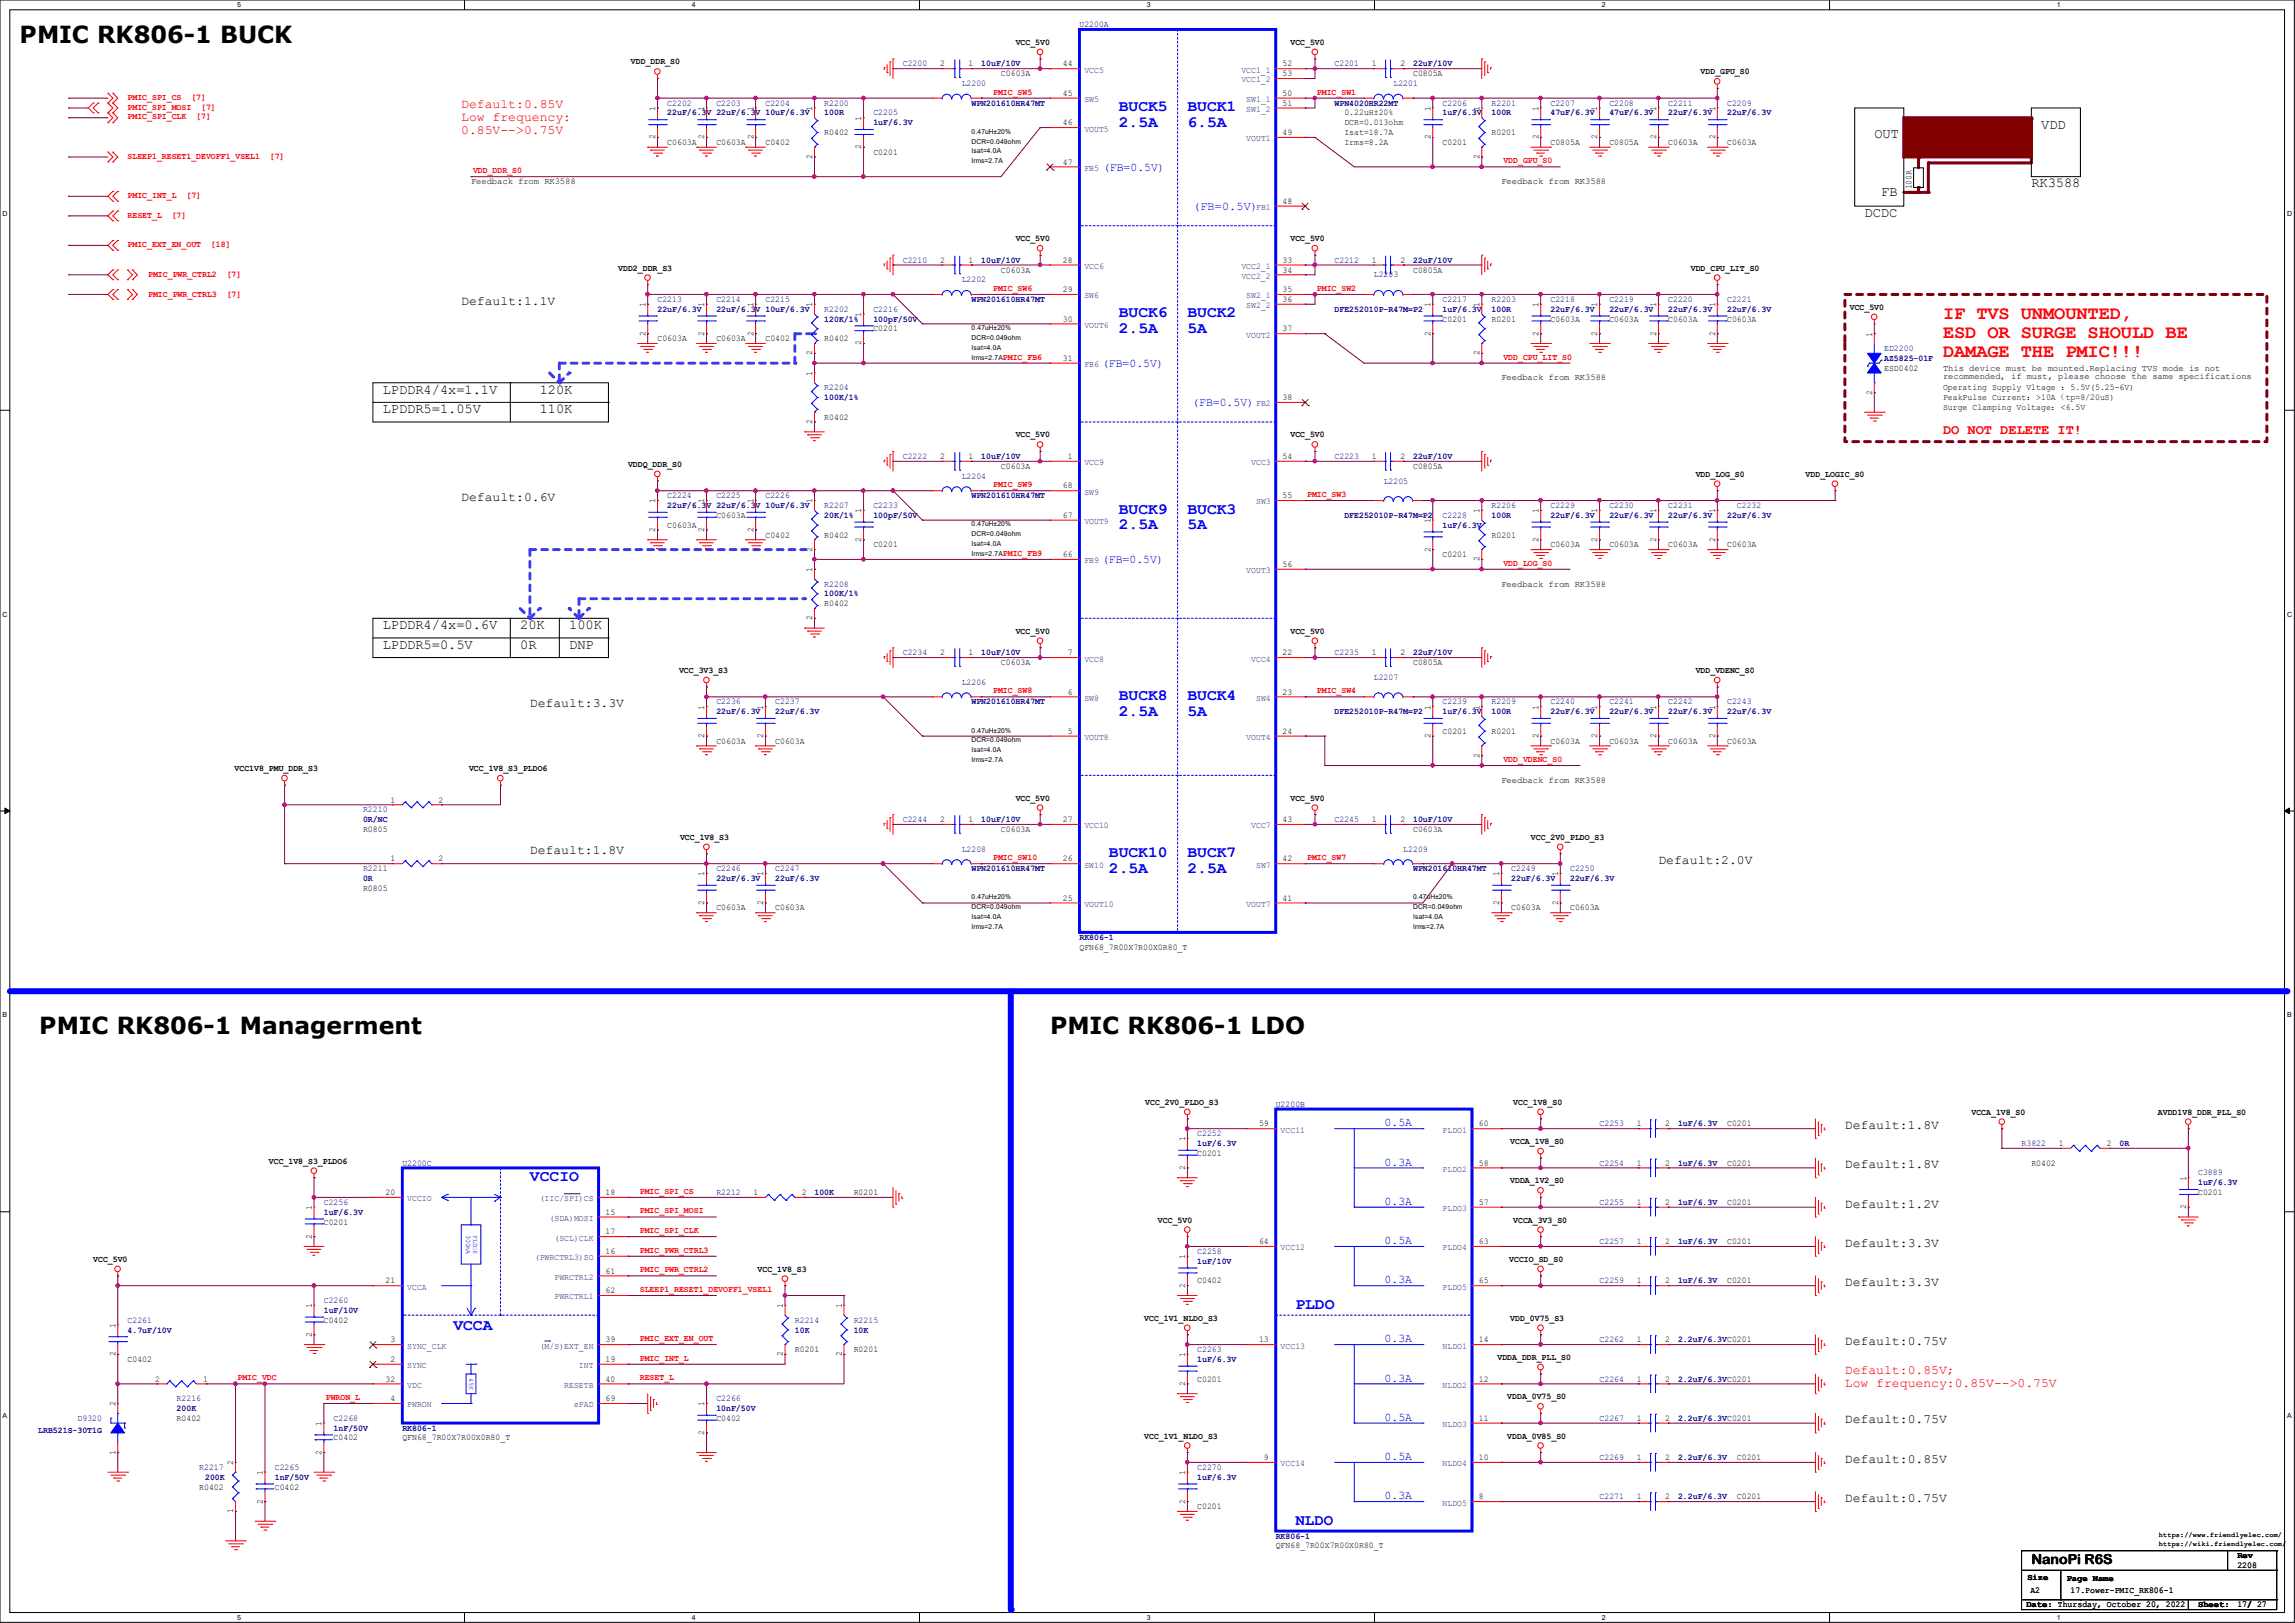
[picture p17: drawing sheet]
<svg xmlns="http://www.w3.org/2000/svg" width="297mm" height="210mm" viewBox="0 0 297 210" stroke-linecap="round" stroke-linejoin="round" font-family="sans-serif">
<defs><g id="words">
<g font-size="3">
<text x="2.5" y="5.6">PMIC RK806-1 BUCK</text>
<text x="5.1" y="133.9">PMIC RK806-1 Managerment</text>
<text x="135.9" y="133.9">PMIC RK806-1 LDO</text>
</g>
<g font-size="2.4" fill="#f00">
<text x="251.5" y="41.3">IF TVS UNMOUNTED,</text>
<text x="251.5" y="43.7">ESD OR SURGE SHOULD BE</text>
<text x="251.5" y="46.1">DAMAGE THE PMIC!!!</text>
</g>
<g font-size="2" fill="#00f">
<text x="144.8" y="14.4">BUCK5</text>
<text x="144.8" y="16.4">2.5A</text>
<text x="153.7" y="14.4">BUCK1</text>
<text x="153.7" y="16.4">6.5A</text>
<text x="144.8" y="41.1">BUCK6</text>
<text x="153.7" y="41.1">BUCK2</text>
<text x="144.8" y="43.1">2.5A</text>
<text x="153.7" y="43.1">5A</text>
<text x="144.8" y="66.5">BUCK9</text>
<text x="144.8" y="68.5">2.5A</text>
<text x="153.7" y="66.5">BUCK3</text>
<text x="153.7" y="68.5">5A</text>
<text x="144.8" y="90.6">BUCK8</text>
<text x="144.8" y="92.6">2.5A</text>
<text x="153.7" y="90.6">BUCK4</text>
<text x="153.7" y="92.6">5A</text>
<text x="143.5" y="110.9">BUCK10</text>
<text x="143.5" y="112.9">2.5A</text>
<text x="153.7" y="110.9">BUCK7</text>
<text x="153.7" y="112.9">2.5A</text>
<text x="68.6" y="152.8">VCCIO</text>
<text x="58.7" y="172.1">VCCA</text>
<text x="167.6" y="169.3">PLDO</text>
<text x="167.6" y="197.3">NLDO</text>
</g>
<g font-size="1.8">
<text x="242.6" y="17.9">OUT</text>
<text x="264.2" y="16.6">VDD</text>
<text x="241.3" y="28.1">DCDC</text>
<text x="243.5" y="25.4">FB</text>
<text x="262.9" y="24.3">RK3588</text>
<text x="49.5" y="50.9">LPDDR4/4x=1.1V</text>
<text x="49.5" y="53.5">LPDDR5=1.05V</text>
<text x="69.8" y="50.9">120K</text>
<text x="69.9" y="53.5">110K</text>
<text x="49.5" y="83.9">LPDDR5=0.5V</text>
<text x="49.5" y="81.4">LPDDR4/4x=0.6V</text>
<text x="67.3" y="83.9">0R</text>
<text x="67.3" y="81.4">20K</text>
<text x="73.7" y="81.4">100K</text>
<text x="73.7" y="83.9">DNP</text>
<text x="262.9" y="202.4">NanoPi R6S</text>
</g>
<text font-size="1.8" fill="#f00" x="251.5" y="56.1">DO NOT DELETE IT!</text>
<g font-size="1.7" fill="#f00">
<text x="59.7" y="14">Default:0.85V</text>
<text x="59.7" y="15.7">Low frequency:</text>
<text x="59.7" y="17.3">0.85V--&gt;0.75V</text>
<text x="238.8" y="177.8">Default:0.85V;</text>
<text x="238.8" y="179.5">Low frequency:0.85V--&gt;0.75V</text>
</g>
<g font-size="1.7">
<text x="59.7" y="39.4">Default:1.1V</text>
<text x="59.7" y="64.8">Default:0.6V</text>
<text x="68.6" y="91.5">Default:3.3V</text>
<text x="68.6" y="110.5">Default:1.8V</text>
<text x="214.6" y="111.8">Default:2.0V</text>
<text x="238.8" y="146.1">Default:1.8V</text>
<text x="238.8" y="151.2">Default:1.8V</text>
<text x="238.8" y="156.3">Default:1.2V</text>
<text x="238.8" y="161.3">Default:3.3V</text>
<text x="238.8" y="166.4">Default:3.3V</text>
<text x="238.8" y="174">Default:0.75V</text>
<text x="238.8" y="184.2">Default:0.75V</text>
<text x="238.8" y="189.3">Default:0.85V</text>
<text x="238.8" y="194.4">Default:0.75V</text>
</g>
<g font-size="1.5" fill="#00f">
<text x="142.7" y="22.2">(FB=0.5V)</text>
<text x="154.4" y="27.1">(FB=0.5V)</text>
<text x="142.6" y="47.5">(FB=0.5V)</text>
<text x="154.3" y="52.5">(FB=0.5V)</text>
<text x="142.6" y="72.9">(FB=0.5V)</text>
<text x="179.2" y="145.8">0.5A</text>
<text x="179.2" y="155.9">0.3A</text>
<text x="179.2" y="150.8">0.3A</text>
<text x="179.2" y="161">0.5A</text>
<text x="179.2" y="166.1">0.3A</text>
<text x="179.2" y="173.7">0.3A</text>
<text x="179.2" y="178.8">0.3A</text>
<text x="179.2" y="183.9">0.5A</text>
<text x="179.2" y="188.9">0.5A</text>
<text x="179.2" y="194">0.3A</text>
</g>
<g font-size="1.1">
<text x="131.4" y="5.8">VCC_5V0</text>
<text x="167" y="5.8">VCC_5V0</text>
<text x="81.7" y="8.3">VDD_DDR_S0</text>
<text x="121.7" y="8.6">2</text>
<text x="125.3" y="8.6">1</text>
<text x="129.5" y="9.9">C0603A</text>
<text x="137.5" y="8.6">44</text>
<text x="166" y="8.6">52</text>
<text x="166" y="9.9">53</text>
<text x="177.5" y="8.6">1</text>
<text x="181.2" y="8.6">2</text>
<text x="182.9" y="9.9">C0805A</text>
<text x="220.1" y="9.6">VDD_GPU_S0</text>
<text x="84.8" y="14.4" transform="rotate(-90 84.8 14.4)">1</text>
<text x="91.1" y="14.4" transform="rotate(-90 91.1 14.4)">1</text>
<text x="97.5" y="14.4" transform="rotate(-90 97.5 14.4)">1</text>
<text x="105.1" y="14.4" transform="rotate(-90 105.1 14.4)">1</text>
<text x="106.7" y="17.5">R0402</text>
<text x="111.5" y="15.6" transform="rotate(-90 111.5 15.6)">1</text>
<text x="137.5" y="12.4">45</text>
<text x="137.5" y="16.2">46</text>
<text x="166" y="12.4">50</text>
<text x="166" y="13.7">51</text>
<text x="166" y="17.5">49</text>
<text x="174" y="16.2">DCR=0.013ohm</text>
<text x="174" y="14.9">0.22uH±20%</text>
<text x="174" y="17.5">Isat=18.7A</text>
<text x="185.1" y="14.4" transform="rotate(-90 185.1 14.4)">1</text>
<text x="191.5" y="14.4" transform="rotate(-90 191.5 14.4)">1</text>
<text x="193" y="17.5">R0201</text>
<text x="199.1" y="14.4" transform="rotate(-90 199.1 14.4)">1</text>
<text x="206.7" y="14.4" transform="rotate(-90 206.7 14.4)">1</text>
<text x="214.3" y="14.4" transform="rotate(-90 214.3 14.4)">1</text>
<text x="222" y="14.4" transform="rotate(-90 222 14.4)">1</text>
<text x="61" y="23.8">Feedback from RK3588</text>
<text x="84.8" y="18" transform="rotate(-90 84.8 18)">2</text>
<text x="86.4" y="18.8">C0603A</text>
<text x="91.1" y="18" transform="rotate(-90 91.1 18)">2</text>
<text x="92.7" y="18.8">C0603A</text>
<text x="97.5" y="18" transform="rotate(-90 97.5 18)">2</text>
<text x="99.1" y="18.8">C0402</text>
<text x="105.1" y="20.6" transform="rotate(-90 105.1 20.6)">2</text>
<text x="111.5" y="19.3" transform="rotate(-90 111.5 19.3)">2</text>
<text x="113" y="20">C0201</text>
<text x="137.5" y="21.3">47</text>
<text x="174" y="18.8">Irms=8.2A</text>
<text x="185.1" y="18" transform="rotate(-90 185.1 18)">2</text>
<text x="186.7" y="18.8">C0201</text>
<text x="191.5" y="20.6" transform="rotate(-90 191.5 20.6)">2</text>
<text x="194.3" y="23.8">Feedback from RK3588</text>
<text x="199.1" y="18" transform="rotate(-90 199.1 18)">2</text>
<text x="200.7" y="18.8">C0805A</text>
<text x="206.7" y="18" transform="rotate(-90 206.7 18)">2</text>
<text x="208.3" y="18.8">C0805A</text>
<text x="214.3" y="18" transform="rotate(-90 214.3 18)">2</text>
<text x="215.9" y="18.8">C0603A</text>
<text x="222" y="18" transform="rotate(-90 222 18)">2</text>
<text x="223.5" y="18.8">C0603A</text>
<text x="166" y="26.4">48</text>
<text x="247.4" y="24.5" transform="rotate(-90 247.4 24.5)">100R</text>
<text x="80" y="35">VDD2_DDR_S3</text>
<text x="121.7" y="34">2</text>
<text x="125.3" y="34">1</text>
<text x="129.5" y="35.3">C0603A</text>
<text x="131.4" y="31.2">VCC_5V0</text>
<text x="137.5" y="34">28</text>
<text x="166" y="34">33</text>
<text x="166" y="35.3">34</text>
<text x="167" y="31.2">VCC_5V0</text>
<text x="177.5" y="34">1</text>
<text x="181.2" y="34">2</text>
<text x="182.9" y="35.3">C0805A</text>
<text x="218.8" y="35">VDD_CPU_LIT_S0</text>
<text x="83.5" y="39.8" transform="rotate(-90 83.5 39.8)">1</text>
<text x="91.1" y="39.8" transform="rotate(-90 91.1 39.8)">1</text>
<text x="97.5" y="39.8" transform="rotate(-90 97.5 39.8)">1</text>
<text x="105.1" y="39.8" transform="rotate(-90 105.1 39.8)">1</text>
<text x="111.5" y="41" transform="rotate(-90 111.5 41)">1</text>
<text x="137.5" y="37.8">29</text>
<text x="137.5" y="41.6">30</text>
<text x="166" y="37.8">35</text>
<text x="166" y="39.1">36</text>
<text x="185.1" y="39.8" transform="rotate(-90 185.1 39.8)">1</text>
<text x="186.7" y="41.6">C0201</text>
<text x="191.5" y="39.8" transform="rotate(-90 191.5 39.8)">1</text>
<text x="193" y="41.6">R0201</text>
<text x="199.1" y="39.8" transform="rotate(-90 199.1 39.8)">1</text>
<text x="200.7" y="41.6">C0603A</text>
<text x="206.7" y="39.8" transform="rotate(-90 206.7 39.8)">1</text>
<text x="208.3" y="41.6">C0603A</text>
<text x="214.3" y="39.8" transform="rotate(-90 214.3 39.8)">1</text>
<text x="215.9" y="41.6">C0603A</text>
<text x="222" y="39.8" transform="rotate(-90 222 39.8)">1</text>
<text x="223.5" y="41.6">C0603A</text>
<text x="239.4" y="40.1">VCC_5V0</text>
<text x="83.5" y="43.4" transform="rotate(-90 83.5 43.4)">2</text>
<text x="85.1" y="44.2">C0603A</text>
<text x="91.1" y="43.4" transform="rotate(-90 91.1 43.4)">2</text>
<text x="92.7" y="44.2">C0603A</text>
<text x="97.5" y="43.4" transform="rotate(-90 97.5 43.4)">2</text>
<text x="99.1" y="44.2">C0402</text>
<text x="105.1" y="46" transform="rotate(-90 105.1 46)">2</text>
<text x="106.7" y="44.2">R0402</text>
<text x="111.5" y="44.7" transform="rotate(-90 111.5 44.7)">2</text>
<text x="113" y="42.9">C0201</text>
<text x="137.5" y="46.7">31</text>
<text x="166" y="42.9">37</text>
<text x="185.1" y="43.4" transform="rotate(-90 185.1 43.4)">2</text>
<text x="191.5" y="46" transform="rotate(-90 191.5 46)">2</text>
<text x="199.1" y="43.4" transform="rotate(-90 199.1 43.4)">2</text>
<text x="206.7" y="43.4" transform="rotate(-90 206.7 43.4)">2</text>
<text x="214.3" y="43.4" transform="rotate(-90 214.3 43.4)">2</text>
<text x="222" y="43.4" transform="rotate(-90 222 43.4)">2</text>
<text x="242.3" y="43.6" transform="rotate(-90 242.3 43.6)">1</text>
<text x="243.8" y="48">ESD0402</text>
<text x="251.5" y="48">This device must be mounted.Replacing TVS mode is not</text>
<text x="105.1" y="48.6" transform="rotate(-90 105.1 48.6)">1</text>
<text x="166" y="51.8">38</text>
<text x="194.3" y="49.2">Feedback from RK3588</text>
<text x="242.3" y="51.1" transform="rotate(-90 242.3 51.1)">2</text>
<text x="251.5" y="50.5">Operating Supply Vltage ：5.5V(5.25-6V)</text>
<text x="251.5" y="51.8">PeakPulse Current：&gt;10A（tp=8/20uS)</text>
<text x="251.5" y="53">Surge Clamping Voltage：&lt;6.5V</text>
<text x="251.5" y="49.1">recommended, if must, please choose the same specifications</text>
<text x="105.1" y="54.9" transform="rotate(-90 105.1 54.9)">2</text>
<text x="106.7" y="54.3">R0402</text>
<text x="121.7" y="59.4">2</text>
<text x="125.3" y="59.4">1</text>
<text x="131.4" y="56.6">VCC_5V0</text>
<text x="138.2" y="59.4">1</text>
<text x="166" y="59.4">54</text>
<text x="167" y="56.6">VCC_5V0</text>
<text x="177.5" y="59.4">1</text>
<text x="181.2" y="59.4">2</text>
<text x="81.3" y="60.4">VDDQ_DDR_S0</text>
<text x="84.8" y="65.2" transform="rotate(-90 84.8 65.2)">1</text>
<text x="91.1" y="65.2" transform="rotate(-90 91.1 65.2)">1</text>
<text x="97.5" y="65.2" transform="rotate(-90 97.5 65.2)">1</text>
<text x="105.1" y="65.2" transform="rotate(-90 105.1 65.2)">1</text>
<text x="129.5" y="60.7">C0603A</text>
<text x="137.5" y="63.2">68</text>
<text x="166" y="64.5">55</text>
<text x="182.9" y="60.7">C0805A</text>
<text x="219.5" y="61.7">VDD_LOG_S0</text>
<text x="233.7" y="61.7">VDD_LOGIC_S0</text>
<text x="84.8" y="68.8" transform="rotate(-90 84.8 68.8)">2</text>
<text x="86.4" y="68.3">C0603A</text>
<text x="91.1" y="68.8" transform="rotate(-90 91.1 68.8)">2</text>
<text x="92.7" y="67">C0603A</text>
<text x="97.5" y="68.8" transform="rotate(-90 97.5 68.8)">2</text>
<text x="99.1" y="69.6">C0402</text>
<text x="105.1" y="71.4" transform="rotate(-90 105.1 71.4)">2</text>
<text x="106.7" y="69.6">R0402</text>
<text x="111.5" y="70.1" transform="rotate(-90 111.5 70.1)">2</text>
<text x="111.5" y="66.4" transform="rotate(-90 111.5 66.4)">1</text>
<text x="113" y="70.8">C0201</text>
<text x="137.5" y="67">67</text>
<text x="185.1" y="71.4" transform="rotate(-90 185.1 71.4)">2</text>
<text x="185.1" y="67.7" transform="rotate(-90 185.1 67.7)">1</text>
<text x="191.5" y="66.4" transform="rotate(-90 191.5 66.4)">1</text>
<text x="193" y="69.6">R0201</text>
<text x="199.1" y="70.1" transform="rotate(-90 199.1 70.1)">2</text>
<text x="199.1" y="66.4" transform="rotate(-90 199.1 66.4)">1</text>
<text x="200.7" y="70.8">C0603A</text>
<text x="206.7" y="70.1" transform="rotate(-90 206.7 70.1)">2</text>
<text x="206.7" y="66.4" transform="rotate(-90 206.7 66.4)">1</text>
<text x="208.3" y="70.8">C0603A</text>
<text x="214.3" y="70.1" transform="rotate(-90 214.3 70.1)">2</text>
<text x="214.3" y="66.4" transform="rotate(-90 214.3 66.4)">1</text>
<text x="215.9" y="70.8">C0603A</text>
<text x="222" y="70.1" transform="rotate(-90 222 70.1)">2</text>
<text x="222" y="66.4" transform="rotate(-90 222 66.4)">1</text>
<text x="223.5" y="70.8">C0603A</text>
<text x="105.1" y="74" transform="rotate(-90 105.1 74)">1</text>
<text x="137.5" y="72.1">66</text>
<text x="166" y="73.4">56</text>
<text x="186.7" y="72.1">C0201</text>
<text x="191.5" y="72.6" transform="rotate(-90 191.5 72.6)">2</text>
<text x="194.3" y="75.9">Feedback from RK3588</text>
<text x="105.1" y="80.3" transform="rotate(-90 105.1 80.3)">2</text>
<text x="106.7" y="78.4">R0402</text>
<text x="131.4" y="82">VCC_5V0</text>
<text x="167" y="82">VCC_5V0</text>
<text x="87.9" y="87.1">VCC_3V3_S3</text>
<text x="121.7" y="84.8">2</text>
<text x="125.3" y="84.8">1</text>
<text x="129.5" y="86.1">C0603A</text>
<text x="138.2" y="84.8">7</text>
<text x="138.2" y="89.9">6</text>
<text x="166" y="84.8">22</text>
<text x="166" y="89.9">23</text>
<text x="177.5" y="84.8">1</text>
<text x="181.2" y="84.8">2</text>
<text x="182.9" y="86.1">C0805A</text>
<text x="219.5" y="87.1">VDD_VDENC_S0</text>
<text x="91.1" y="95.5" transform="rotate(-90 91.1 95.5)">2</text>
<text x="91.1" y="91.8" transform="rotate(-90 91.1 91.8)">1</text>
<text x="98.8" y="95.5" transform="rotate(-90 98.8 95.5)">2</text>
<text x="98.8" y="91.8" transform="rotate(-90 98.8 91.8)">1</text>
<text x="138.2" y="95">5</text>
<text x="166" y="95">24</text>
<text x="185.1" y="95.5" transform="rotate(-90 185.1 95.5)">2</text>
<text x="185.1" y="91.8" transform="rotate(-90 185.1 91.8)">1</text>
<text x="186.7" y="95">C0201</text>
<text x="191.5" y="91.8" transform="rotate(-90 191.5 91.8)">1</text>
<text x="193" y="95">R0201</text>
<text x="199.1" y="95.5" transform="rotate(-90 199.1 95.5)">2</text>
<text x="199.1" y="91.8" transform="rotate(-90 199.1 91.8)">1</text>
<text x="206.7" y="95.5" transform="rotate(-90 206.7 95.5)">2</text>
<text x="206.7" y="91.8" transform="rotate(-90 206.7 91.8)">1</text>
<text x="214.3" y="95.5" transform="rotate(-90 214.3 95.5)">2</text>
<text x="214.3" y="91.8" transform="rotate(-90 214.3 91.8)">1</text>
<text x="222" y="95.5" transform="rotate(-90 222 95.5)">2</text>
<text x="222" y="91.8" transform="rotate(-90 222 91.8)">1</text>
<text x="30.4" y="99.8">VCC1V8_PMU_DDR_S3</text>
<text x="60.7" y="99.8">VCC_1V8_S3_PLDO6</text>
<text x="92.7" y="96.2">C0603A</text>
<text x="100.3" y="96.2">C0603A</text>
<text x="191.5" y="98" transform="rotate(-90 191.5 98)">2</text>
<text x="194.3" y="101.3">Feedback from RK3588</text>
<text x="200.7" y="96.2">C0603A</text>
<text x="208.3" y="96.2">C0603A</text>
<text x="215.9" y="96.2">C0603A</text>
<text x="223.5" y="96.2">C0603A</text>
<text x="47" y="107.7">R0805</text>
<text x="50.5" y="103.8">1</text>
<text x="56.8" y="103.8">2</text>
<text x="121.7" y="106.4">2</text>
<text x="125.3" y="106.4">1</text>
<text x="129.5" y="107.7">C0603A</text>
<text x="131.4" y="103.6">VCC_5V0</text>
<text x="137.5" y="106.4">27</text>
<text x="166" y="106.4">43</text>
<text x="167" y="103.6">VCC_5V0</text>
<text x="177.5" y="106.4">1</text>
<text x="181.2" y="106.4">2</text>
<text x="182.9" y="107.7">C0603A</text>
<text x="50.5" y="111.5">1</text>
<text x="56.8" y="111.5">2</text>
<text x="88" y="108.7">VCC_1V8_S3</text>
<text x="91.1" y="113.4" transform="rotate(-90 91.1 113.4)">1</text>
<text x="98.8" y="113.4" transform="rotate(-90 98.8 113.4)">1</text>
<text x="137.5" y="111.5">26</text>
<text x="166" y="111.5">42</text>
<text x="194" y="113.4" transform="rotate(-90 194 113.4)">1</text>
<text x="198.1" y="108.7">VCC_2V0_PLDO_S3</text>
<text x="201.6" y="113.4" transform="rotate(-90 201.6 113.4)">1</text>
<text x="47" y="115.3">R0805</text>
<text x="91.1" y="117.1" transform="rotate(-90 91.1 117.1)">2</text>
<text x="92.7" y="117.8">C0603A</text>
<text x="98.8" y="117.1" transform="rotate(-90 98.8 117.1)">2</text>
<text x="100.3" y="117.8">C0603A</text>
<text x="137.5" y="116.5">25</text>
<text x="166" y="116.5">41</text>
<text x="194" y="117.1" transform="rotate(-90 194 117.1)">2</text>
<text x="195.6" y="117.8">C0603A</text>
<text x="201.6" y="117.1" transform="rotate(-90 201.6 117.1)">2</text>
<text x="203.2" y="117.8">C0603A</text>
<text x="139.7" y="122.9">QFN68_7R00X7R00X0R80_T</text>
<text x="148.2" y="143">VCC_2V0_PLDO_S3</text>
<text x="195.8" y="143">VCC_1V8_S0</text>
<text x="153.4" y="147.7" transform="rotate(-90 153.4 147.7)">1</text>
<text x="154.9" y="149.6">C0201</text>
<text x="162.9" y="145.8">59</text>
<text x="191.4" y="145.8">60</text>
<text x="195.5" y="148">VCCA_1V8_S0</text>
<text x="211.8" y="145.8">1</text>
<text x="215.5" y="145.8">2</text>
<text x="223.5" y="145.8">C0201</text>
<text x="255.1" y="144.2">VCCA_1V8_S0</text>
<text x="266.4" y="148.3">1</text>
<text x="272.7" y="148.3">2</text>
<text x="279.3" y="144.2">AVDD1V8_DDR_PLL_S0</text>
<text x="34.8" y="150.6">VCC_1V8_S3_PLDO6</text>
<text x="49.9" y="154.6">20</text>
<text x="78.4" y="154.6">18</text>
<text x="97.5" y="154.6">1</text>
<text x="103.8" y="154.6">2</text>
<text x="110.5" y="154.6">R0201</text>
<text x="153.4" y="151.4" transform="rotate(-90 153.4 151.4)">2</text>
<text x="191.4" y="150.8">58</text>
<text x="191.4" y="155.9">57</text>
<text x="195.5" y="153.1">VDDA_1V2_S0</text>
<text x="211.8" y="150.8">1</text>
<text x="211.8" y="155.9">1</text>
<text x="215.5" y="150.8">2</text>
<text x="215.5" y="155.9">2</text>
<text x="223.5" y="150.8">C0201</text>
<text x="223.5" y="155.9">C0201</text>
<text x="262.9" y="150.8">R0402</text>
<text x="282.9" y="152.8" transform="rotate(-90 282.9 152.8)">1</text>
<text x="284.5" y="154.6">C0201</text>
<text x="40.3" y="160.3" transform="rotate(-90 40.3 160.3)">2</text>
<text x="40.3" y="156.6" transform="rotate(-90 40.3 156.6)">1</text>
<text x="41.9" y="158.5">C0201</text>
<text x="78.4" y="157.2">15</text>
<text x="78.4" y="159.7">17</text>
<text x="149.9" y="158.2">VCC_5V0</text>
<text x="162.9" y="161">64</text>
<text x="191.4" y="161">63</text>
<text x="195.8" y="158.2">VCCA_3V3_S0</text>
<text x="211.8" y="161">1</text>
<text x="215.5" y="161">2</text>
<text x="223.5" y="161">C0201</text>
<text x="282.9" y="156.5" transform="rotate(-90 282.9 156.5)">2</text>
<text x="12.1" y="163.3">VCC_5V0</text>
<text x="49.9" y="166.1">21</text>
<text x="78.4" y="162.3">16</text>
<text x="78.4" y="167.3">62</text>
<text x="78.4" y="164.8">61</text>
<text x="98" y="164.6">VCC_1V8_S3</text>
<text x="153.4" y="166.6" transform="rotate(-90 153.4 166.6)">2</text>
<text x="153.4" y="162.9" transform="rotate(-90 153.4 162.9)">1</text>
<text x="154.9" y="166.1">C0402</text>
<text x="191.4" y="166.1">65</text>
<text x="195.3" y="163.3">VCCIO_SD_S0</text>
<text x="211.8" y="166.1">1</text>
<text x="215.5" y="166.1">2</text>
<text x="223.5" y="166.1">C0201</text>
<text x="14.9" y="171.8" transform="rotate(-90 14.9 171.8)">1</text>
<text x="40.3" y="173" transform="rotate(-90 40.3 173)">2</text>
<text x="40.3" y="169.3" transform="rotate(-90 40.3 169.3)">1</text>
<text x="41.9" y="171.2">C0402</text>
<text x="50.5" y="173.7">3</text>
<text x="78.4" y="173.7">39</text>
<text x="101.3" y="169.3" transform="rotate(-90 101.3 169.3)">1</text>
<text x="108.9" y="169.3" transform="rotate(-90 108.9 169.3)">1</text>
<text x="148.1" y="170.9">VCC_1V1_NLDO_S3</text>
<text x="162.9" y="173.7">13</text>
<text x="191.4" y="173.7">14</text>
<text x="195.5" y="170.9">VDD_0V75_S3</text>
<text x="211.8" y="173.7">1</text>
<text x="215.5" y="173.7">2</text>
<text x="14.9" y="175.5" transform="rotate(-90 14.9 175.5)">2</text>
<text x="16.5" y="176.2">C0402</text>
<text x="20.1" y="178.8">2</text>
<text x="26.3" y="178.8">1</text>
<text x="49.9" y="178.8">32</text>
<text x="50.5" y="176.2">2</text>
<text x="78.4" y="176.2">19</text>
<text x="78.4" y="178.8">40</text>
<text x="101.3" y="175.5" transform="rotate(-90 101.3 175.5)">2</text>
<text x="102.9" y="175">R0201</text>
<text x="108.9" y="175.5" transform="rotate(-90 108.9 175.5)">2</text>
<text x="110.5" y="175">R0201</text>
<text x="153.4" y="179.3" transform="rotate(-90 153.4 179.3)">2</text>
<text x="153.4" y="175.6" transform="rotate(-90 153.4 175.6)">1</text>
<text x="154.9" y="178.8">C0201</text>
<text x="191.4" y="178.8">12</text>
<text x="193.8" y="176">VDDA_DDR_PLL_S0</text>
<text x="211.8" y="178.8">1</text>
<text x="215.5" y="178.8">2</text>
<text x="14.9" y="182" transform="rotate(-90 14.9 182)">2</text>
<text x="22.9" y="183.9">R0402</text>
<text x="41.6" y="184.5" transform="rotate(-90 41.6 184.5)">1</text>
<text x="50.5" y="181.3">4</text>
<text x="78.4" y="181.3">69</text>
<text x="91.1" y="185.7" transform="rotate(-90 91.1 185.7)">2</text>
<text x="91.1" y="182" transform="rotate(-90 91.1 182)">1</text>
<text x="92.7" y="183.9">C0402</text>
<text x="191.4" y="183.9">11</text>
<text x="195.1" y="181.1">VDDA_0V75_S0</text>
<text x="211.8" y="183.9">1</text>
<text x="215.5" y="183.9">2</text>
<text x="14.9" y="188.2" transform="rotate(-90 14.9 188.2)">1</text>
<text x="30.2" y="189.6" transform="rotate(-90 30.2 189.6)">2</text>
<text x="34" y="190.9" transform="rotate(-90 34 190.9)">1</text>
<text x="41.6" y="188.2" transform="rotate(-90 41.6 188.2)">2</text>
<text x="43.2" y="186.4">C0402</text>
<text x="52.1" y="186.4">QFN68_7R00X7R00X0R80_T</text>
<text x="148.1" y="186.1">VCC_1V1_NLDO_S3</text>
<text x="153.4" y="190.9" transform="rotate(-90 153.4 190.9)">1</text>
<text x="163.6" y="188.9">9</text>
<text x="191.4" y="188.9">10</text>
<text x="195.1" y="186.1">VDDA_0V85_S0</text>
<text x="211.8" y="188.9">1</text>
<text x="215.5" y="188.9">2</text>
<text x="224.8" y="188.9">C0201</text>
<text x="25.8" y="192.7">R0402</text>
<text x="30.2" y="195.8" transform="rotate(-90 30.2 195.8)">1</text>
<text x="34" y="194.6" transform="rotate(-90 34 194.6)">2</text>
<text x="35.6" y="192.7">C0402</text>
<text x="153.4" y="194.6" transform="rotate(-90 153.4 194.6)">2</text>
<text x="154.9" y="195.3">C0201</text>
<text x="191.4" y="194">8</text>
<text x="211.8" y="194">1</text>
<text x="215.5" y="194">2</text>
<text x="224.8" y="194">C0201</text>
<text x="165.1" y="200.4">QFN68_7R00X7R00X0R80_T</text>
<text x="289.6" y="202.9">2208</text>
<text x="289.6" y="201.6">Rev</text>
<text x="262.3" y="208">Date: Thursday, October 20, 2022</text>
<text x="262.4" y="204.4">Size</text>
<text x="262.8" y="206.1">A2</text>
<text x="267.5" y="204.6">Page Name</text>
<text x="268" y="206.1">17.Power-PMIC_RK806-1</text>
<text x="284.5" y="208">Sheet:</text>
<text x="289.6" y="208">17/ 27</text>
</g>
<g font-size="1.1" fill="#000080">
<text x="139.7" y="3.5">U2200A</text>
<text x="116.8" y="8.6">C2200</text>
<text x="124.5" y="11.1">L2200</text>
<text x="127" y="8.6">10uF/10V</text>
<text x="172.7" y="8.6">C2201</text>
<text x="180.3" y="11.1">L2201</text>
<text x="182.9" y="8.6">22uF/10V</text>
<text x="86.4" y="13.7">C2202</text>
<text x="86.4" y="14.9">22uF/6.3V 22uF/6.3V 10uF/6.3V</text>
<text x="92.7" y="13.7">C2203</text>
<text x="99.1" y="13.7">C2204</text>
<text x="106.7" y="13.7">R2200</text>
<text x="106.7" y="14.9">100R</text>
<text x="113" y="14.9">C2205</text>
<text x="113" y="16.2">1uF/6.3V</text>
<text x="125.7" y="13.7">WPN201610HR47MT</text>
<text x="172.7" y="13.7">WPN4020HR22MT</text>
<text x="186.7" y="13.7">C2206</text>
<text x="186.7" y="14.9">1uF/6.3V</text>
<text x="193" y="13.7">R2201</text>
<text x="193" y="14.9">100R</text>
<text x="200.7" y="13.7">C2207</text>
<text x="200.7" y="14.9">47uF/6.3V</text>
<text x="208.3" y="13.7">C2208</text>
<text x="208.3" y="14.9">47uF/6.3V</text>
<text x="215.9" y="13.7">C2211</text>
<text x="215.9" y="14.9">22uF/6.3V</text>
<text x="223.5" y="13.7">C2209</text>
<text x="223.5" y="14.9">22uF/6.3V</text>
<text x="116.8" y="34">C2210</text>
<text x="127" y="34">10uF/10V</text>
<text x="172.7" y="34">C2212</text>
<text x="177.8" y="35.9">L2203</text>
<text x="182.9" y="34">22uF/10V</text>
<text x="85.1" y="39.1">C2213</text>
<text x="85.1" y="40.3">22uF/6.3V</text>
<text x="92.7" y="39.1">C2214</text>
<text x="92.7" y="40.3">22uF/6.3V 10uF/6.3V</text>
<text x="99.1" y="39.1">C2215</text>
<text x="106.7" y="40.3">R2202</text>
<text x="106.7" y="41.6">120K/1%</text>
<text x="113" y="40.3">C2216</text>
<text x="113" y="41.6">100pF/50V</text>
<text x="124.5" y="36.5">L2202</text>
<text x="125.7" y="39.1">WPN201610HR47MT</text>
<text x="172.7" y="40.3">DFE252010P-R47M=P2</text>
<text x="186.7" y="39.1">C2217</text>
<text x="186.7" y="40.3">1uF/6.3V</text>
<text x="193" y="39.1">R2203</text>
<text x="193" y="40.3">100R</text>
<text x="200.7" y="39.1">C2218</text>
<text x="200.7" y="40.3">22uF/6.3V</text>
<text x="208.3" y="39.1">C2219</text>
<text x="208.3" y="40.3">22uF/6.3V</text>
<text x="215.9" y="39.1">C2220</text>
<text x="215.9" y="40.3">22uF/6.3V</text>
<text x="223.5" y="39.1">C2221</text>
<text x="223.5" y="40.3">22uF/6.3V</text>
<text x="243.8" y="45.4">ED2200</text>
<text x="243.8" y="46.7">AZ5825-01F</text>
<text x="106.7" y="50.5">R2204</text>
<text x="106.7" y="51.8">100K/1%</text>
<text x="116.8" y="59.4">C2222</text>
<text x="127" y="59.4">10uF/10V</text>
<text x="172.7" y="59.4">C2223</text>
<text x="182.9" y="59.4">22uF/10V</text>
<text x="86.4" y="64.5">C2224</text>
<text x="86.4" y="65.7">22uF/6.3V 22uF/6.3V 10uF/6.3V</text>
<text x="92.7" y="64.5">C2225</text>
<text x="99.1" y="64.5">C2226</text>
<text x="106.7" y="65.7">R2207</text>
<text x="113" y="65.7">C2233</text>
<text x="124.5" y="61.9">L2204</text>
<text x="125.7" y="64.5">WPN201610HR47MT</text>
<text x="179.1" y="62.6">L2205</text>
<text x="193" y="65.7">R2206</text>
<text x="200.7" y="65.7">C2229</text>
<text x="208.3" y="65.7">C2230</text>
<text x="215.9" y="65.7">C2231</text>
<text x="224.8" y="65.7">C2232</text>
<text x="106.7" y="67">20K/1%</text>
<text x="113" y="67">100pF/50V</text>
<text x="174" y="67">DFE252010P-R47M=P2</text>
<text x="186.7" y="67">C2228</text>
<text x="186.7" y="68.3">1uF/6.3V</text>
<text x="193" y="67">100R</text>
<text x="200.7" y="67">22uF/6.3V</text>
<text x="208.3" y="67">22uF/6.3V</text>
<text x="215.9" y="67">22uF/6.3V</text>
<text x="223.5" y="67">22uF/6.3V</text>
<text x="106.7" y="75.9">R2208</text>
<text x="106.7" y="77.2">100K/1%</text>
<text x="116.8" y="84.8">C2234</text>
<text x="124.5" y="88.6">L2206</text>
<text x="127" y="84.8">10uF/10V</text>
<text x="172.7" y="84.8">C2235</text>
<text x="177.8" y="88">L2207</text>
<text x="182.9" y="84.8">22uF/10V</text>
<text x="92.7" y="91.1">C2236</text>
<text x="92.7" y="92.4">22uF/6.3V</text>
<text x="100.3" y="91.1">C2237</text>
<text x="100.3" y="92.4">22uF/6.3V</text>
<text x="125.7" y="91.1">WPN201610HR47MT</text>
<text x="172.7" y="92.4">DFE252010P-R47M=P2</text>
<text x="186.7" y="91.1">C2239</text>
<text x="186.7" y="92.4">1uF/6.3V</text>
<text x="193" y="91.1">R2209</text>
<text x="193" y="92.4">100R</text>
<text x="200.7" y="91.1">C2240</text>
<text x="200.7" y="92.4">22uF/6.3V</text>
<text x="208.3" y="91.1">C2241</text>
<text x="208.3" y="92.4">22uF/6.3V</text>
<text x="215.9" y="91.1">C2242</text>
<text x="215.9" y="92.4">22uF/6.3V</text>
<text x="223.5" y="91.1">C2243</text>
<text x="223.5" y="92.4">22uF/6.3V</text>
<text x="47" y="105.1">R2210</text>
<text x="47" y="106.4">0R/NC</text>
<text x="116.8" y="106.4">C2244</text>
<text x="127" y="106.4">10uF/10V</text>
<text x="172.7" y="106.4">C2245</text>
<text x="182.9" y="106.4">10uF/10V</text>
<text x="47" y="112.7">R2211</text>
<text x="92.7" y="112.7">C2246</text>
<text x="100.3" y="112.7">C2247</text>
<text x="124.5" y="110.2">L2208</text>
<text x="125.7" y="112.7">WPN201610HR47MT</text>
<text x="181.6" y="110.2">L2209</text>
<text x="182.9" y="112.7">WPN201610HR47MT</text>
<text x="195.6" y="112.7">C2249</text>
<text x="203.2" y="112.7">C2250</text>
<text x="47" y="114">0R</text>
<text x="92.7" y="114">22uF/6.3V</text>
<text x="100.3" y="114">22uF/6.3V</text>
<text x="195.6" y="114">22uF/6.3V</text>
<text x="203.2" y="114">22uF/6.3V</text>
<text x="139.7" y="121.6">RK806-1</text>
<text x="165.1" y="143.2">U2200B</text>
<text x="154.9" y="147">C2252</text>
<text x="154.9" y="148.3">1uF/6.3V</text>
<text x="207" y="145.8">C2253</text>
<text x="217.2" y="145.8">1uF/6.3V</text>
<text x="261.6" y="148.3">R3822</text>
<text x="274.3" y="148.3">0R</text>
<text x="41.9" y="155.9">C2256</text>
<text x="52.1" y="150.8">U2200C</text>
<text x="92.7" y="154.6">R2212</text>
<text x="105.4" y="154.6">100K</text>
<text x="207" y="150.8">C2254</text>
<text x="207" y="155.9">C2255</text>
<text x="217.2" y="150.8">1uF/6.3V</text>
<text x="217.2" y="155.9">1uF/6.3V</text>
<text x="284.5" y="152.1">C3889</text>
<text x="284.5" y="153.4">1uF/6.3V</text>
<text x="41.9" y="157.2">1uF/6.3V</text>
<text x="207" y="161">C2257</text>
<text x="217.2" y="161">1uF/6.3V</text>
<text x="154.9" y="162.3">C2258</text>
<text x="154.9" y="163.5">1uF/10V</text>
<text x="207" y="166.1">C2259</text>
<text x="217.2" y="166.1">1uF/6.3V</text>
<text x="16.5" y="171.2">C2261</text>
<text x="16.5" y="172.4">4.7uF/10V</text>
<text x="41.9" y="168.6">C2260</text>
<text x="41.9" y="169.9">1uF/10V</text>
<text x="102.9" y="171.2">R2214</text>
<text x="102.9" y="172.4">10K</text>
<text x="110.5" y="171.2">R2215</text>
<text x="110.5" y="172.4">10K</text>
<text x="207" y="173.7">C2262</text>
<text x="217.2" y="173.7">2.2uF/6.3VC0201</text>
<text x="154.9" y="175">C2263</text>
<text x="154.9" y="176.2">1uF/6.3V</text>
<text x="207" y="178.8">C2264</text>
<text x="217.2" y="178.8">2.2uF/6.3VC0201</text>
<text x="5" y="185.4">LRB521S-30T1G</text>
<text x="10" y="183.9">D9320</text>
<text x="22.9" y="181.3">R2216</text>
<text x="22.9" y="182.6">200K</text>
<text x="43.2" y="183.9">C2268</text>
<text x="43.2" y="185.1">1nF/50V</text>
<text x="52.1" y="185.1">RK806-1</text>
<text x="92.7" y="181.3">C2266</text>
<text x="92.7" y="182.6">10nF/50V</text>
<text x="207" y="183.9">C2267</text>
<text x="217.2" y="183.9">2.2uF/6.3VC0201</text>
<text x="25.8" y="190.2">R2217</text>
<text x="26.5" y="191.5">200K</text>
<text x="35.6" y="190.2">C2265</text>
<text x="35.6" y="191.5">1nF/50V</text>
<text x="154.9" y="190.2">C2270</text>
<text x="154.9" y="191.5">1uF/6.3V</text>
<text x="207" y="188.9">C2269</text>
<text x="217.2" y="188.9">2.2uF/6.3V</text>
<text x="207" y="194">C2271</text>
<text x="217.2" y="194">2.2uF/6.3V</text>
<text x="165.1" y="199.1">RK806-1</text>
</g>
<g font-size="1.1" fill="#004080">
<text x="140.3" y="9.4">VCC5</text>
<text x="160.7" y="9.4">VCC1_1</text>
<text x="160.7" y="10.7">VCC1_2</text>
<text x="140.3" y="13.2">SW5</text>
<text x="140.3" y="17">VOUT5</text>
<text x="161.3" y="13.2">SW1_1</text>
<text x="161.3" y="14.5">SW1_2</text>
<text x="140.3" y="22.1">FB5</text>
<text x="161.3" y="18.3">VOUT1</text>
<text x="162.6" y="27.2">FB1</text>
<text x="140.3" y="34.8">VCC6</text>
<text x="160.7" y="34.8">VCC2_1</text>
<text x="140.3" y="38.6">SW6</text>
<text x="160.7" y="36.1">VCC2_2</text>
<text x="161.3" y="38.6">SW2_1</text>
<text x="161.3" y="39.9">SW2_2</text>
<text x="140.3" y="42.4">VOUT6</text>
<text x="140.3" y="47.5">FB6</text>
<text x="161.3" y="43.7">VOUT2</text>
<text x="162.6" y="52.6">FB2</text>
<text x="140.3" y="60.2">VCC9</text>
<text x="140.3" y="64">SW9</text>
<text x="161.9" y="60.2">VCC3</text>
<text x="162.6" y="65.3">SW3</text>
<text x="140.3" y="67.8">VOUT9</text>
<text x="140.3" y="72.9">FB9</text>
<text x="161.3" y="74.2">VOUT3</text>
<text x="140.3" y="85.6">VCC8</text>
<text x="161.9" y="85.6">VCC4</text>
<text x="140.3" y="90.7">SW8</text>
<text x="140.3" y="95.8">VOUT8</text>
<text x="161.3" y="95.8">VOUT4</text>
<text x="162.6" y="90.7">SW4</text>
<text x="140.3" y="107.2">VCC10</text>
<text x="161.9" y="107.2">VCC7</text>
<text x="140.3" y="112.3">SW10</text>
<text x="162.6" y="112.3">SW7</text>
<text x="140.3" y="117.4">VOUT10</text>
<text x="161.3" y="117.4">VOUT7</text>
<text x="165.7" y="146.6">VCC11</text>
<text x="186.7" y="146.6">PLDO1</text>
<text x="52.7" y="155.5">VCCIO</text>
<text x="69.8" y="155.5">(IIC/SPI)CS</text>
<text x="186.7" y="151.6">PLDO2</text>
<text x="71.1" y="158">(SDA)MOSI</text>
<text x="71.8" y="160.5">(SCL)CLK</text>
<text x="165.7" y="161.8">VCC12</text>
<text x="186.7" y="156.7">PLDO3</text>
<text x="186.7" y="161.8">PLDO4</text>
<text x="52.7" y="166.9">VCCA</text>
<text x="69.2" y="163.1">(PWRCTRL3)SO</text>
<text x="71.8" y="165.6">PWRCTRL2</text>
<text x="186.7" y="166.9">PLDO5</text>
<text x="71.8" y="168.2">PWRCTRL1</text>
<text x="52.7" y="174.5">SYNC_CLK</text>
<text x="52.7" y="177">SYNC</text>
<text x="52.7" y="179.6">VDC</text>
<text x="69.8" y="174.5">(M/S)EXT_EN</text>
<text x="73" y="179.6">RESETB</text>
<text x="74.9" y="177">INT</text>
<text x="165.7" y="174.5">VCC13</text>
<text x="186.7" y="174.5">NLDO1</text>
<text x="186.7" y="179.6">NLDO2</text>
<text x="52.7" y="182.1">PWRON</text>
<text x="74.3" y="182.1">ePAD</text>
<text x="186.7" y="184.7">NLDO3</text>
<text x="165.7" y="189.7">VCC14</text>
<text x="186.7" y="189.7">NLDO4</text>
<text x="186.7" y="194.8">NLDO5</text>
</g>
<g font-size="1.1" fill="#f00">
<text x="16.5" y="15.5">PMIC_SPI_CLK</text>
<text x="16.5" y="12.9">PMIC_SPI_CS</text>
<text x="16.5" y="14.2">PMIC_SPI_MOSI</text>
<text x="24.8" y="12.9">[7]</text>
<text x="25.4" y="15.5">[7]</text>
<text x="26" y="14.2">[7]</text>
<text x="128.5" y="12.2">PMIC_SW5</text>
<text x="170.4" y="12.2">PMIC_SW1</text>
<text x="16.5" y="20.5">SLEEP1_RESET1_DEVOFF1_VSEL1</text>
<text x="34.9" y="20.5">[7]</text>
<text x="61.2" y="22.4">VDD_DDR_S0</text>
<text x="194.6" y="21.1">VDD_GPU_S0</text>
<text x="16.5" y="28.2">RESET_L</text>
<text x="16.5" y="25.6">PMIC_INT_L</text>
<text x="22.2" y="28.2">[7]</text>
<text x="24.1" y="25.6">[7]</text>
<text x="16.5" y="32">PMIC_EXT_EN_OUT</text>
<text x="19.2" y="35.9">PMIC_PWR_CTRL2</text>
<text x="27.3" y="32">[18]</text>
<text x="29.3" y="35.9">[7]</text>
<text x="19.2" y="38.4">PMIC_PWR_CTRL3</text>
<text x="29.3" y="38.4">[7]</text>
<text x="128.5" y="37.6">PMIC_SW6</text>
<text x="170.4" y="37.6">PMIC_SW2</text>
<text x="129.8" y="46.5">PMIC_FB6</text>
<text x="194.6" y="46.5">VDD_CPU_LIT_S0</text>
<text x="128.5" y="63">PMIC_SW9</text>
<text x="169.2" y="64.3">PMIC_SW3</text>
<text x="129.8" y="71.9">PMIC_FB9</text>
<text x="194.6" y="73.2">VDD_LOG_S0</text>
<text x="128.5" y="89.7">PMIC_SW8</text>
<text x="170.4" y="89.7">PMIC_SW4</text>
<text x="194.6" y="98.6">VDD_VDENC_S0</text>
<text x="128.5" y="111.3">PMIC_SW10</text>
<text x="169.2" y="111.3">PMIC_SW7</text>
<text x="82.8" y="154.5">PMIC_SPI_CS</text>
<text x="82.8" y="159.6">PMIC_SPI_CLK</text>
<text x="82.8" y="157">PMIC_SPI_MOSI</text>
<text x="82.8" y="162.1">PMIC_PWR_CTRL3</text>
<text x="82.8" y="167.2">SLEEP1_RESET1_DEVOFF1_VSEL1</text>
<text x="82.8" y="164.6">PMIC_PWR_CTRL2</text>
<text x="82.8" y="173.5">PMIC_EXT_EN_OUT</text>
<text x="30.7" y="178.6">PMIC_VDC</text>
<text x="82.8" y="176.1">PMIC_INT_L</text>
<text x="82.8" y="178.6">RESET_L</text>
<text x="42.2" y="181.1">PWRON_L</text>
</g>
<g font-size=".9">
<text x="30.7" y=".9">5</text>
<text x="89.5" y=".9">4</text>
<text x="148.4" y=".9">3</text>
<text x="207.3" y=".9">2</text>
<text x="266.2" y=".9">1</text>
<text x="125.7" y="17.3">0.47uH±20%</text>
<text x="125.7" y="21.1">Irms=2.7A</text>
<text x="125.7" y="18.6">DCR=0.049ohm</text>
<text x="125.7" y="19.9">Isat=4.0A</text>
<text x=".3" y="28">D</text>
<text x="296" y="28">D</text>
<text x="125.7" y="46.5">Irms=2.7A</text>
<text x="125.7" y="44">DCR=0.049ohm</text>
<text x="125.7" y="42.7">0.47uH±20%</text>
<text x="125.7" y="45.3">Isat=4.0A</text>
<text x="125.7" y="71.9">Irms=2.7A</text>
<text x="125.7" y="69.4">DCR=0.049ohm</text>
<text x="125.7" y="68.1">0.47uH±20%</text>
<text x="125.7" y="70.7">Isat=4.0A</text>
<text x=".3" y="79.8">C</text>
<text x="296" y="79.8">C</text>
<text x="125.7" y="94.8">0.47uH±20%</text>
<text x="125.7" y="98.6">Irms=2.7A</text>
<text x="125.7" y="96.1">DCR=0.049ohm</text>
<text x="125.7" y="97.3">Isat=4.0A</text>
<text x="125.7" y="117.6">DCR=0.049ohm</text>
<text x="125.7" y="116.4">0.47uH±20%</text>
<text x="125.7" y="118.9">Isat=4.0A</text>
<text x="182.9" y="117.6">DCR=0.049ohm</text>
<text x="182.9" y="116.4">0.47uH±20%</text>
<text x="182.9" y="118.9">Isat=4.0A</text>
<text x="125.7" y="120.2">Irms=2.7A</text>
<text x="182.9" y="120.2">Irms=2.7A</text>
<text x=".3" y="131.7">B</text>
<text x="296" y="131.7">B</text>
<text x=".3" y="183.5">A</text>
<text x="296" y="183.5">A</text>
<text x="279.4" y="200.1">https://wiki.friendlyelec.com/</text>
<text x="279.4" y="198.8">https://www.friendlyelec.com/</text>
<text x="30.7" y="209.6">5</text>
<text x="89.5" y="209.6">4</text>
<text x="148.4" y="209.6">3</text>
<text x="207.3" y="209.6">2</text>
<text x="266.2" y="209.6">1</text>
</g>
<g font-size=".9" fill="#00f">
<text x="60.3" y="159.8" transform="rotate(90 60.3 159.8)">300mA</text>
<text x="61.2" y="159.8" transform="rotate(90 61.2 159.8)">PLDO6</text>
<text x="60.7" y="178.3" transform="rotate(90 60.7 178.3)">45K</text>
</g>
</g></defs>
<path d="M0 0h296.9v209.9h-296.9zM1.3 1.3h294.4v207.4h-294.4z" fill="none" stroke="#000" stroke-width=".13"/>
<g fill="#fff">
<path d="M30.7 .1h.5v1h-.5z"/>
<path d="M30.7 208.8h.5v1h-.5z"/>
</g>
<path d="M60.1 0v1.3M60.1 208.7v1.2" fill="none" stroke="#000" stroke-width=".13"/>
<g fill="#fff">
<path d="M89.5 .1h.5v1h-.5z"/>
<path d="M89.5 208.8h.5v1h-.5z"/>
</g>
<path d="M119 0v1.3M119 208.7v1.2" fill="none" stroke="#000" stroke-width=".13"/>
<g fill="#fff">
<path d="M148.4 .1h.5v1h-.5z"/>
<path d="M148.4 208.8h.5v1h-.5z"/>
</g>
<path d="M177.9 0v1.3M177.9 208.7v1.2" fill="none" stroke="#000" stroke-width=".13"/>
<g fill="#fff">
<path d="M207.3 .1h.5v1h-.5z"/>
<path d="M207.3 208.8h.5v1h-.5z"/>
</g>
<path d="M236.8 0v1.3M236.8 208.7v1.2" fill="none" stroke="#000" stroke-width=".13"/>
<g fill="#fff">
<path d="M266.2 .1h.5v1h-.5z"/>
<path d="M266.2 208.8h.5v1h-.5z"/>
<path d="M.3 27.2h.7v1h-.7z"/>
<path d="M296 27.2h.6v1h-.6z"/>
<path d="M.3 79h.7v1h-.7z"/>
<path d="M296 79h.6v1h-.6z"/>
</g>
<path d="M0 53.1h1.3M295.7 53.1h1.2" fill="none" stroke="#000" stroke-width=".13"/>
<g fill="#fff">
<path d="M.3 130.9h.6v1h-.6z"/>
<path d="M296 130.9h.6v1h-.6z"/>
</g>
<path d="M0 104.9h1.3M295.7 104.9h1.2" fill="none" stroke="#000" stroke-width=".13"/>
<path d="M.6 104.6l.7 .3-.7 .4zM295.7 104.9l.6-.3v.7z" fill="#000" stroke="#000" stroke-width=".13"/>
<g fill="#fff">
<path d="M.3 182.7h.6v1h-.6z"/>
<path d="M296 182.7h.5v1h-.5z"/>
</g>
<path d="M0 156.8h1.3M295.7 156.8h1.2" fill="none" stroke="#000" stroke-width=".13"/>
<path d="M1.3 128.3h294.6" fill="none" stroke="#00f" stroke-width=".76"/>
<circle cx="295.9" cy="128.3" r=".38" fill="#00f"/>
<path d="M130.8 128.3v80" fill="none" stroke="#00f" stroke-width=".76"/>
<circle cx="130.8" cy="208.3" r=".38" fill="#00f"/>
<path d="M48.3 80h30.4v5.1h-30.4zM48.3 82.5h30.4M66 80h.1M66 80v5.1M72.4 80h.1M72.4 80v5.1M78.7 82.5h.1" fill="none" stroke="#000" stroke-width=".13"/>
<path d="M74.9 80l1.3-1.3" fill="none" stroke="#8000ff" stroke-width=".38" stroke-dasharray=".8"/>
<circle cx="76.2" cy="78.7" r=".19" fill="#8000ff" stroke-dasharray=".8"/>
<path d="M74.9 80l-1.2-1.3" fill="none" stroke="#8000ff" stroke-width=".38" stroke-dasharray=".8"/>
<circle cx="73.7" cy="78.7" r=".19" fill="#8000ff" stroke-dasharray=".8"/>
<path d="M74.9 77.5v2.5" fill="none" stroke="#8000ff" stroke-width=".38" stroke-dasharray=".8"/>
<circle cx="74.9" cy="80" r=".19" fill="#8000ff" stroke-dasharray=".8"/>
<path d="M68.6 80l1.2-1.3" fill="none" stroke="#8000ff" stroke-width=".38" stroke-dasharray=".8"/>
<circle cx="69.9" cy="78.7" r=".19" fill="#8000ff" stroke-dasharray=".8"/>
<path d="M68.6 71.1v8.9" fill="none" stroke="#8000ff" stroke-width=".38" stroke-dasharray=".8"/>
<circle cx="68.6" cy="80" r=".19" fill="#8000ff" stroke-dasharray=".8"/>
<path d="M67.3 78.7l1.3 1.3" fill="none" stroke="#8000ff" stroke-width=".38" stroke-dasharray=".8"/>
<circle cx="68.6" cy="80" r=".19" fill="#8000ff" stroke-dasharray=".8"/>
<path d="M74.9 77.5h29.2" fill="none" stroke="#8000ff" stroke-width=".38" stroke-dasharray=".8"/>
<circle cx="104.1" cy="77.5" r=".19" fill="#8000ff" stroke-dasharray=".8"/>
<path d="M68.6 71.1h35.5" fill="none" stroke="#8000ff" stroke-width=".38" stroke-dasharray=".8"/>
<circle cx="104.1" cy="71.1" r=".19" fill="#8000ff" stroke-dasharray=".8"/>
<path d="M262.9 15.4v5.7" fill="none" stroke="#800000" stroke-width=".38"/>
<circle cx="262.9" cy="15.4" r=".19" fill="#800000"/>
<path d="M249.6 21.1h13.3" fill="none" stroke="#800000" stroke-width=".38"/>
<circle cx="249.6" cy="21.1" r=".19" fill="#800000"/>
<path d="M248.3 24.3v.6" fill="none" stroke="#800000" stroke-width=".38"/>
<circle cx="248.3" cy="24.3" r=".19" fill="#800000"/>
<path d="M248.3 20.4v1.3" fill="none" stroke="#800000" stroke-width=".38"/>
<circle cx="248.3" cy="20.4" r=".19" fill="#800000"/>
<path d="M247.6 21.7h1.3v2.6h-1.3z" fill="none" stroke="#000" stroke-width=".13"/>
<path d="M249.6 21.1v3.8" fill="none" stroke="#800000" stroke-width=".38"/>
<circle cx="249.6" cy="24.9" r=".19" fill="#800000"/>
<path d="M246.4 24.9h1.9" fill="none" stroke="#800000" stroke-width=".38"/>
<circle cx="248.3" cy="24.9" r=".19" fill="#800000"/>
<path d="M247 24.9h2.6" fill="none" stroke="#800000" stroke-width=".38"/>
<circle cx="247" cy="24.9" r=".19" fill="#800000"/>
<path d="M240 14h6.4v12.7h-6.4zM262.9 14h6.3v8.9h-6.3zM48.3 49.5h30.4v5.1h-30.4zM48.3 52.1h30.4M66 49.5h.1M66 49.5v5.1M78.7 52.1h.1" fill="none" stroke="#000" stroke-width=".13"/>
<path d="M246.4 15.2h16.5v5.1h-16.5z" fill-rule="evenodd" fill="#800000" stroke="#800000" stroke-width=".38"/>
<path d="M71.1 48.3l1.3 1.2" fill="none" stroke="#8000ff" stroke-width=".38" stroke-dasharray=".8"/>
<circle cx="72.4" cy="49.5" r=".19" fill="#8000ff" stroke-dasharray=".8"/>
<path d="M72.4 49.5l1.3-1.2" fill="none" stroke="#8000ff" stroke-width=".38" stroke-dasharray=".8"/>
<circle cx="73.7" cy="48.3" r=".19" fill="#8000ff" stroke-dasharray=".8"/>
<path d="M72.4 47v2.5" fill="none" stroke="#8000ff" stroke-width=".38" stroke-dasharray=".8"/>
<circle cx="72.4" cy="49.5" r=".19" fill="#8000ff" stroke-dasharray=".8"/>
<path d="M72.4 47h30.5" fill="none" stroke="#8000ff" stroke-width=".38" stroke-dasharray=".8"/>
<circle cx="102.9" cy="47" r=".19" fill="#8000ff" stroke-dasharray=".8"/>
<path d="M102.9 43.2h2.5" fill="none" stroke="#8000ff" stroke-width=".38" stroke-dasharray=".8"/>
<circle cx="105.4" cy="43.2" r=".19" fill="#8000ff" stroke-dasharray=".8"/>
<path d="M102.9 43.2v3.8" fill="none" stroke="#8000ff" stroke-width=".38" stroke-dasharray=".8"/>
<circle cx="102.9" cy="47" r=".19" fill="#8000ff" stroke-dasharray=".8"/>
<path d="M238.8 38.1h54.6v19h-54.6z" fill="none" stroke="#800000" stroke-width=".38" stroke-dasharray=".8 .8"/>
<g fill="none" stroke="#f00" stroke-width=".13">
<path d="M12.1 13.3h.1M12.1 14.6h.1M12.1 13.3l-.7 .7 .7 .6M12.7 14.6h.1M12.7 13.3h.1M12.7 13.3l-.6 .7 .6 .6M14 15.9h.1M14 14.6h.1M14 13.3h.1M14 12.1h.1M14 19.7h.1M14 14.6l.6 .6-.6 .7"/>
<path d="M14 12.1l.6 .6-.6 .6M14 13.3l.6 .7-.6 .6M14 19.7l.6 .6-.6 .7M14.6 15.9h.1M14.6 14.6h.1M14.6 13.3h.1M14.6 12.1h.1M14.6 19.7h.1M14.6 14.6l.6 .6-.6 .7M14.6 12.1l.6 .6-.6 .6M14.6 13.3l.6 .7-.6 .6M14.6 19.7l.6 .6-.6 .7"/>
<path d="M83.8 19h.1M83.8 19h2.6M84.2 19.4h.1M84.2 19.4h1.8M84.6 19.8h1M85.1 10.2h.1M85.1 14h.1M85.1 17.8h.1M85.1 9.7v.5M85.1 14v1.2M85.1 16.5v1.3M85.6 19.8h.1"/>
<path d="M90.2 19h.1M90.2 19h2.5M90.6 19.4h.1M90.6 19.4h1.7M90.9 19.8h1M91.4 14h.1M91.4 17.8h.1M91.4 14v1.2M91.4 16.5v1.3M91.9 19.8h.1M96.5 19h.1M96.5 19h2.6"/>
<path d="M96.9 19.4h.1M96.9 19.4h1.8M97.3 19.8h1M97.8 14h.1M97.8 17.8h.1M97.8 14v1.2M97.8 16.5v1.3M98.3 19.8h.1M105.4 14h.1M105.4 14v1.2M105.4 19v1.3M111.8 15.2h.1"/>
<path d="M111.8 19h.1M111.8 15.2v1.3M111.8 17.8v1.2M114.4 8.8h.1M114.4 8.8v.2M114.8 9.4h.1M114.8 8.4v1M115.2 8h.1M115.2 8v1.8M115.6 7.6h.1M115.6 7.6v2.6M120.6 12.7h.1"/>
<path d="M120.6 12.7h1.3M121.9 8.9h.1M121.9 8.9h1.3M124.5 8.9h1.2M125.7 8.9h.1M125.7 12.7h1.3M127 12.7h.1M134.6 7.6h.1M134.6 7.1v.5M135.9 8.9h.1M135.9 12.7h.1M135.9 16.5h.1"/>
<path d="M135.9 8.9h3.8M135.9 12.7h3.8M135.9 16.5h3.8M165.1 8.9h3.8M165.1 12.7h3.8M165.1 10.2h3.8M165.1 14h3.8M165.1 17.8h3.8M168.9 8.9h.1M168.9 10.2h.1M168.9 12.7h.1M168.9 14h.1"/>
<path d="M168.9 17.8h.1M170.2 7.6h.1M170.2 7.1v.5M176.5 12.7h.1M176.5 12.7h1.3M177.8 8.9h.1M177.8 8.9h1.3M180.3 8.9h1.3M181.6 8.9h.1M181.6 12.7h1.3M182.9 12.7h.1M185.4 14h.1"/>
<path d="M185.4 17.8h.1M185.4 14v1.2M185.4 16.5v1.3M191.8 7.6h.1M191.8 14h.1M191.8 7.6v2.6M191.8 14v1.2M191.8 19v1.3M192.2 8h.1M192.2 8v1.8M192.5 9.4h.1M192.5 8.4v1"/>
<path d="M192.9 8.8h.1M192.9 8.8v.2M198.1 19h2.6M198.5 19.4h1.8M198.9 19.8h.1M198.9 19.8h1M199.4 14h.1M199.4 17.8h.1M199.4 14v1.2M199.4 16.5v1.3M200.3 19.4h.1M200.7 19h.1"/>
<path d="M205.7 19h2.6M206.1 19.4h1.8M206.5 19.8h.1M206.5 19.8h1M207 14h.1M207 17.8h.1M207 14v1.2M207 16.5v1.3M207.9 19.4h.1M208.3 19h.1M213.4 19h2.5M213.7 19.4h1.8"/>
<path d="M214.1 19.8h.1M214.1 19.8h1M214.6 14h.1M214.6 17.8h.1M214.6 14v1.2M214.6 16.5v1.3M215.5 19.4h.1M215.9 19h.1M221 19h2.5M221.4 19.4h1.7M221.7 19.8h.1M221.7 19.8h1.1"/>
<path d="M222.2 11.4h.1M222.2 14h.1M222.2 17.8h.1M222.2 10.9v.5M222.2 14v1.2M222.2 16.5v1.3M223.1 19.4h.1M223.5 19h.1M14 21h.1M14.6 27.3h.1M14.6 28.6h.1M14.6 24.8h.1"/>
<path d="M14.6 26h.1M14.6 21h.1M14.6 31.1h.1M14.6 32.4h.1M14.6 34.9h.1M14.6 36.2h.1M14.6 37.5h.1M14.6 38.7h.1M14.6 27.3l-.6 .6 .6 .7M14.6 24.8l-.6 .6 .6 .6M14.6 31.1l-.6 .6 .6 .7M14.6 34.9l-.6 .7 .6 .6"/>
<path d="M14.6 37.5l-.6 .6 .6 .6M15.2 28.6h.1M15.2 27.3h.1M15.2 26h.1M15.2 24.8h.1M15.2 32.4h.1M15.2 31.1h.1M15.2 36.2h.1M15.2 34.9h.1M15.2 38.7h.1M15.2 37.5h.1M15.2 27.3l-.6 .6 .6 .7"/>
<path d="M15.2 24.8l-.6 .6 .6 .6M15.2 31.1l-.6 .6 .6 .7M15.2 34.9l-.6 .7 .6 .6M15.2 37.5l-.6 .6 .6 .6M16.5 36.2h.1M16.5 34.9h.1M16.5 38.7h.1M16.5 37.5h.1M16.5 37.5l.6 .6-.6 .6M16.5 34.9l.6 .7-.6 .6M17.1 36.2h.1M17.1 34.9h.1"/>
<path d="M17.1 38.7h.1M17.1 37.5h.1M17.1 34.9l.7 .7-.7 .6M17.1 37.5l.7 .6-.7 .6M83.8 36.8h.1M83.8 39.4h.1M83.8 36.3v.5M83.8 39.4v1.2M85 20.2h.1M85 20.2h.2M91.3 20.2h.1M91.3 20.2h.3"/>
<path d="M91.4 39.4h.1M91.4 39.4v1.2M97.7 20.2h.1M97.7 20.2h.2M97.8 39.4h.1M97.8 39.4v1.2M105.4 20.3h.1M105.4 39.4h.1M105.4 39.4v1.2M114.4 34.2h.1M114.4 34.2v.2M114.8 34.8h.1"/>
<path d="M114.8 33.8v1M115.2 33.4h.1M115.2 33.4v1.8M115.6 33h.1M115.6 33v2.6M120.6 38.1h.1M120.6 38.1h1.3M121.9 34.3h.1M121.9 34.3h1.3M124.5 34.3h1.2M125.7 34.3h.1M125.7 38.1h1.3"/>
<path d="M127 38.1h.1M134.6 33h.1M134.6 32.5v.5M135.9 34.3h.1M135.9 38.1h.1M135.9 21.6h.1M135.9 38.1h3.8M135.9 34.3h3.8M135.9 21.6h3.8M165.1 38.1h3.8M165.1 26.7h3.8M165.1 34.3h3.8"/>
<path d="M165.1 35.6h3.8M165.1 39.4h3.8M168.9 26.7h.1M168.9 34.3h.1M168.9 35.6h.1M168.9 38.1h.1M168.9 39.4h.1M170.2 33h.1M170.2 32.5v.5M176.5 38.1h.1M176.5 38.1h1.3M177.8 34.3h.1"/>
<path d="M177.8 34.3h1.3M180.3 34.3h1.3M181.6 34.3h.1M181.6 38.1h1.3M182.9 38.1h.1M185.4 39.4h.1M185.4 39.4v1.2M191.8 33h.1M191.8 39.4h.1M191.8 20.3h.1M191.8 33v2.6M191.8 39.4v1.2"/>
<path d="M192.2 33.4h.1M192.2 33.4v1.8M192.5 34.8h.1M192.5 33.8v1M192.9 34.2h.1M192.9 34.2v.2M199.3 20.2h.2M199.4 39.4h.1M199.4 39.4v1.2M199.5 20.2h.1M206.9 20.2h.2M207 39.4h.1"/>
<path d="M207 39.4v1.2M207.1 20.2h.1M214.5 20.2h.3M214.6 39.4h.1M214.6 39.4v1.2M214.8 20.2h.1M222.1 20.2h.3M222.2 36.8h.1M222.2 39.4h.1M222.2 36.3v.5M222.2 39.4v1.2M222.4 20.2h.1"/>
<path d="M82.5 44.4h.1M82.5 44.4h2.6M82.9 44.8h.1M82.9 44.8h1.8M83.3 45.2h1M83.7 45.6h.1M83.7 45.6h.2M83.8 43.2h.1M83.8 41.9v1.3M84.3 45.2h.1M90.2 44.4h.1M90.2 44.4h2.5"/>
<path d="M90.6 44.8h.1M90.6 44.8h1.7M90.9 45.2h1M91.3 45.6h.1M91.3 45.6h.3M91.4 43.2h.1M91.4 41.9v1.3M91.9 45.2h.1M96.5 44.4h.1M96.5 44.4h2.6M96.9 44.8h.1M96.9 44.8h1.8"/>
<path d="M97.3 45.2h1M97.7 45.6h.1M97.7 45.6h.2M97.8 43.2h.1M97.8 41.9v1.3M98.3 45.2h.1M104.1 55.9h.1M104.1 55.9h2.6M104.5 56.3h.1M104.5 56.3h1.8M104.9 56.6h1M105.3 57h.1"/>
<path d="M105.3 57h.2M105.4 48.3h.1M105.4 54.6h.1M105.4 45.7h.1M105.4 44.4v1.3M105.4 48.3v1.2M105.4 53.3v1.3M105.9 56.6h.1M111.8 40.6h.1M111.8 44.4h.1M111.8 40.6v1.3M111.8 43.2v1.2"/>
<path d="M114.4 59.6h.1M114.4 59.6v.2M114.8 59.2v1M115.2 58.8h.1M115.2 58.8v1.8M115.6 58.4h.1M115.6 58.4v2.6M121.9 59.7h.1M121.9 59.7h1.3M124.5 59.7h1.2M125.7 59.7h.1M134.6 58.4h.1"/>
<path d="M134.6 57.9v.5M135.9 41.9h.1M135.9 59.7h.1M135.9 47h.1M135.9 59.7h3.8M135.9 41.9h3.8M135.9 47h3.8M165.1 59.7h3.8M165.1 43.2h3.8M165.1 52.1h3.8M168.9 43.2h.1M168.9 52.1h.1"/>
<path d="M168.9 59.7h.1M170.2 58.4h.1M170.2 57.9v.5M177.8 59.7h.1M177.8 59.7h1.3M180.3 59.7h1.3M181.6 59.7h.1M185.4 43.2h.1M185.4 41.9v1.3M191.8 58.4h.1M191.8 45.7h.1M191.8 44.4v1.3"/>
<path d="M191.8 58.4v2.6M192.2 58.8h.1M192.2 58.8v1.8M192.5 59.2v1M192.9 59.6h.1M192.9 59.6v.2M198.1 44.4h2.6M198.5 44.8h1.8M198.9 45.2h.1M198.9 45.2h1M199.3 45.6h.2M199.4 43.2h.1"/>
<path d="M199.4 41.9v1.3M199.5 45.6h.1M200.3 44.8h.1M200.7 44.4h.1M205.7 44.4h2.6M206.1 44.8h1.8M206.5 45.2h.1M206.5 45.2h1M206.9 45.6h.2M207 43.2h.1M207 41.9v1.3M207.1 45.6h.1"/>
<path d="M207.9 44.8h.1M208.3 44.4h.1M213.4 44.4h2.5M213.7 44.8h1.8M214.1 45.2h.1M214.1 45.2h1M214.5 45.6h.3M214.6 43.2h.1M214.6 41.9v1.3M214.8 45.6h.1M215.5 44.8h.1M215.9 44.4h.1"/>
<path d="M221 44.4h2.5M221.4 44.8h1.7M221.7 45.2h.1M221.7 45.2h1.1M222.1 45.6h.3M222.2 43.2h.1M222.2 41.9v1.3M222.4 45.6h.1M223.1 44.8h.1M223.5 44.4h.1M241.3 53.3h2.5M241.7 53.7h1.8"/>
<path d="M242.1 54.1h.1M242.1 54.1h1M242.4 54.5h.3M242.6 41.9h.1M242.6 43.2h.1M242.6 50.8h.1M242.6 41.4v.5M242.6 43.2v1.2M242.6 49.5v1.3M242.7 54.5h.1M243.5 53.7h.1M243.8 53.3h.1"/>
<path d="M83.8 69.8h.1M83.8 69.8h2.6M84.2 70.2h.1M84.2 70.2h1.8M84.6 70.6h1M85 71h.1M85 71h.2M85.1 62.2h.1M85.1 64.8h.1M85.1 68.6h.1M85.1 61.7v.5M85.1 64.8v1.2"/>
<path d="M85.1 67.3v1.3M85.6 70.6h.1M90.2 69.8h.1M90.2 69.8h2.5M90.6 70.2h.1M90.6 70.2h1.7M90.9 70.6h1M91.3 71h.1M91.3 71h.3M91.4 64.8h.1M91.4 68.6h.1M91.4 64.8v1.2"/>
<path d="M91.4 67.3v1.3M91.9 70.6h.1M96.5 69.8h.1M96.5 69.8h2.6M96.9 70.2h.1M96.9 70.2h1.8M97.3 70.6h1M97.7 71h.1M97.7 71h.2M97.8 64.8h.1M97.8 68.6h.1M97.8 64.8v1.2"/>
<path d="M97.8 67.3v1.3M98.3 70.6h.1M105.4 73.7h.1M105.4 64.8h.1M105.4 71.1h.1M105.4 64.8v1.2M105.4 69.8v1.3M105.4 73.7v1.2M105.4 78.7v1.3M111.8 66h.1M111.8 69.8h.1M111.8 66v1.3"/>
<path d="M111.8 68.6v1.2M114.8 60.2h.1M120.6 63.5h.1M120.6 63.5h1.3M125.7 63.5h1.3M127 63.5h.1M135.9 72.4h.1M135.9 63.5h.1M135.9 67.3h.1M135.9 72.4h3.8M135.9 63.5h3.8M135.9 67.3h3.8"/>
<path d="M165.1 64.8h3.8M165.1 73.7h3.8M168.9 64.8h.1M168.9 73.7h.1M177.8 64.8h.1M177.8 64.8h1.3M182.9 64.8h1.2M184.1 64.8h.1M185.4 67.3h.1M185.4 71.1h.1M185.4 67.3v1.3M185.4 69.8v1.3"/>
<path d="M191.8 66h.1M191.8 72.4h.1M191.8 66v1.3M191.8 71.1v1.3M192.5 60.2h.1M198.1 71.1h2.6M198.5 71.5h1.8M198.9 71.9h.1M198.9 71.9h1M199.3 72.3h.2M199.4 66h.1M199.4 69.8h.1"/>
<path d="M199.4 66v1.3M199.4 68.6v1.2M199.5 72.3h.1M200.3 71.5h.1M200.7 71.1h.1M205.7 71.1h2.6M206.1 71.5h1.8M206.5 71.9h.1M206.5 71.9h1M206.9 72.3h.2M207 66h.1M207 69.8h.1"/>
<path d="M207 66v1.3M207 68.6v1.2M207.1 72.3h.1M207.9 71.5h.1M208.3 71.1h.1M213.4 71.1h2.5M213.7 71.5h1.8M214.1 71.9h.1M214.1 71.9h1M214.5 72.3h.3M214.6 66h.1M214.6 69.8h.1"/>
<path d="M214.6 66v1.3M214.6 68.6v1.2M214.8 72.3h.1M215.5 71.5h.1M215.9 71.1h.1M221 71.1h2.5M221.4 71.5h1.7M221.7 71.9h.1M221.7 71.9h1.1M222.1 72.3h.3M222.2 63.5h.1M222.2 66h.1"/>
<path d="M222.2 69.8h.1M222.2 63v.5M222.2 66v1.3M222.2 68.6v1.2M222.4 72.3h.1M223.1 71.5h.1M223.5 71.1h.1M237.5 63.5h.1M237.5 63v.5M90.2 96.5h.1M90.2 96.5h2.5M90.6 96.9h.1"/>
<path d="M90.6 96.9h1.7M90.9 97.3h1M91.3 97.7h.1M91.3 97.7h.3M91.4 88.9h.1M91.4 91.4h.1M91.4 95.2h.1M91.4 88.4v.5M91.4 91.4v1.3M91.4 94v1.2M91.9 97.3h.1M97.8 96.5h.1"/>
<path d="M97.8 96.5h2.5M98.2 96.9h.1M98.2 96.9h1.7M98.6 97.3h1M98.9 97.7h.1M98.9 97.7h.3M99.1 91.4h.1M99.1 95.2h.1M99.1 91.4v1.3M99.1 94v1.2M99.6 97.3h.1M104.1 81.3h.1"/>
<path d="M104.1 81.3h2.6M104.5 81.7h.1M104.5 81.7h1.8M104.9 82h1M105.3 82.4h.1M105.3 82.4h.2M105.4 80h.1M105.9 82h.1M114.4 85h.1M114.4 85v.2M114.8 85.6h.1M114.8 84.6v1"/>
<path d="M115.2 84.2h.1M115.2 84.2v1.8M115.6 83.8h.1M115.6 83.8v2.6M120.6 90.2h.1M120.6 90.2h1.3M121.9 85.1h.1M121.9 85.1h1.3M124.5 85.1h1.2M125.7 85.1h.1M125.7 90.2h1.3M127 90.2h.1"/>
<path d="M134.6 83.8h.1M134.6 83.3v.5M135.9 85.1h.1M135.9 90.2h.1M135.9 95.2h.1M135.9 90.2h3.8M135.9 85.1h3.8M135.9 95.2h3.8M165.1 90.2h3.8M165.1 85.1h3.8M165.1 95.2h3.8M168.9 85.1h.1"/>
<path d="M168.9 90.2h.1M168.9 95.2h.1M170.2 83.8h.1M170.2 83.3v.5M176.5 90.2h.1M176.5 90.2h1.3M177.8 85.1h.1M177.8 85.1h1.3M180.3 85.1h1.3M181.6 85.1h.1M181.6 90.2h1.3M182.9 90.2h.1"/>
<path d="M185.4 91.4h.1M185.4 95.2h.1M185.4 91.4v1.3M185.4 94v1.2M191.8 83.8h.1M191.8 91.4h.1M191.8 97.8h.1M191.8 83.8v2.6M191.8 91.4v1.3M191.8 96.5v1.3M192.2 84.2h.1M192.2 84.2v1.8"/>
<path d="M192.5 85.6h.1M192.5 84.6v1M192.9 85h.1M192.9 85v.2M198.1 96.5h2.6M198.5 96.9h1.8M198.9 97.3h.1M198.9 97.3h1M199.3 97.7h.2M199.4 91.4h.1M199.4 95.2h.1M199.4 91.4v1.3"/>
<path d="M199.4 94v1.2M199.5 97.7h.1M200.3 96.9h.1M200.7 96.5h.1M205.7 96.5h2.6M206.1 96.9h1.8M206.5 97.3h.1M206.5 97.3h1M206.9 97.7h.2M207 91.4h.1M207 95.2h.1M207 91.4v1.3"/>
<path d="M207 94v1.2M207.1 97.7h.1M207.9 96.9h.1M208.3 96.5h.1M213.4 96.5h2.5M213.7 96.9h1.8M214.1 97.3h.1M214.1 97.3h1M214.5 97.7h.3M214.6 91.4h.1M214.6 95.2h.1M214.6 91.4v1.3"/>
<path d="M214.6 94v1.2M214.8 97.7h.1M215.5 96.9h.1M215.9 96.5h.1M221 96.5h2.5M221.4 96.9h1.7M221.7 97.3h.1M221.7 97.3h1.1M222.1 97.7h.3M222.2 88.9h.1M222.2 91.4h.1M222.2 95.2h.1"/>
<path d="M222.2 88.4v.5M222.2 91.4v1.3M222.2 94v1.2M222.4 97.7h.1M223.1 96.9h.1M223.5 96.5h.1M36.8 101.6h.1M36.8 101.1v.5M50.8 104.1h.1M50.8 111.8h.1M50.8 111.8h1.3M50.8 104.1h1.3"/>
<path d="M55.9 111.8h1.2M55.9 104.1h1.2M57.1 104.1h.1M57.1 111.8h.1M64.8 101.6h.1M64.8 101.1v.5M90.2 118.1h.1M90.2 118.1h2.5M90.6 118.5h.1M90.6 118.5h1.7M90.9 118.9h1M91.3 119.3h.1"/>
<path d="M91.3 119.3h.3M91.4 110.5h.1M91.4 113h.1M91.4 116.8h.1M91.4 110v.5M91.4 113v1.3M91.4 115.6v1.2M91.9 118.9h.1M97.8 118.1h.1M97.8 118.1h2.5M98.2 118.5h.1M98.2 118.5h1.7"/>
<path d="M98.6 118.9h1M98.9 119.3h.1M98.9 119.3h.3M99.1 113h.1M99.1 116.8h.1M99.1 113v1.3M99.1 115.6v1.2M99.6 118.9h.1M114.4 106.6h.1M114.4 106.6v.2M114.8 107.2h.1M114.8 106.2v1"/>
<path d="M115.2 105.8h.1M115.2 105.8v1.8M115.6 105.4h.1M115.6 105.4v2.5M120.6 111.8h.1M120.6 111.8h1.3M121.9 106.7h.1M121.9 106.7h1.3M124.5 106.7h1.2M125.7 106.7h.1M125.7 111.8h1.3M127 111.8h.1"/>
<path d="M134.6 105.4h.1M134.6 104.9v.5M135.9 106.7h.1M135.9 111.8h.1M135.9 116.8h.1M135.9 111.8h3.8M135.9 106.7h3.8M135.9 116.8h3.8M165.1 111.8h3.8M165.1 106.7h3.8M165.1 116.8h3.8M168.9 106.7h.1"/>
<path d="M168.9 111.8h.1M168.9 116.8h.1M170.2 105.4h.1M170.2 104.9v.5M177.8 111.8h.1M177.8 106.7h.1M177.8 111.8h1.3M177.8 106.7h1.3M180.3 106.7h1.3M181.6 106.7h.1M182.9 111.8h1.2M184.1 111.8h.1"/>
<path d="M191.8 105.4h.1M191.8 105.4v2.5M192.2 105.8h.1M192.2 105.8v1.8M192.5 107.2h.1M192.5 106.2v1M192.9 106.6h.1M192.9 106.6v.2M193 118.1h2.6M193.4 118.5h1.8M193.8 118.9h.1M193.8 118.9h1"/>
<path d="M194.2 119.3h.2M194.3 113h.1M194.3 116.8h.1M194.3 113v1.3M194.3 115.6v1.2M194.4 119.3h.1M195.2 118.5h.1M195.6 118.1h.1M200.7 118.1h2.5M201 118.5h1.8M201.4 118.9h.1M201.4 118.9h1"/>
<path d="M201.8 119.3h.3M201.9 110.5h.1M201.9 113h.1M201.9 116.8h.1M201.9 110v.5M201.9 113v1.3M201.9 115.6v1.2M202.1 119.3h.1M202.8 118.5h.1M203.2 118.1h.1M40.6 152.4h.1M40.6 156.2h.1"/>
<path d="M40.6 151.9v.5M40.6 156.2v1.3M40.6 158.7v1.3M48.3 154.9h.1M48.3 154.9h3.8M77.5 157.5h3.8M77.5 154.9h3.8M81.3 154.9h.1M81.3 157.5h.1M97.8 154.9h.1M97.8 154.9h1.3M102.9 154.9h1.2"/>
<path d="M104.1 154.9h.1M115.6 156.2h.1M115.6 153.7v2.5M116 155.8h.1M116 154.1v1.7M116.3 154.4h.1M116.3 154.4v1M116.7 155.1h.1M116.7 154.8v.3M152.4 152.4h.1M152.4 152.4h2.5M152.8 152.8h.1"/>
<path d="M152.8 152.8h1.8M153.2 153.2h1M153.5 153.5h.1M153.5 153.5h.3M153.7 144.8h.1M153.7 147.3h.1M153.7 151.1h.1M153.7 144.3v.5M153.7 147.3v1.3M153.7 149.9v1.2M153.7 159.5v.5M154.2 153.2h.1"/>
<path d="M161.3 146h.1M161.3 146h3.8M190.5 151.1h3.8M190.5 146h3.8M190.5 156.2h3.8M194.3 146h.1M194.3 151.1h.1M194.3 156.2h.1M199.4 154.9h.1M199.4 144.8h.1M199.4 149.9h.1M199.4 144.3v.5"/>
<path d="M199.4 149.4v.5M199.4 154.4v.5M199.4 159.5v.5M212.1 151.1h.1M212.1 146h.1M212.1 156.2h.1M212.1 151.1h1.3M212.1 146h1.3M212.1 156.2h1.3M214.6 151.1h1.3M214.6 146h1.3M214.6 156.2h1.3"/>
<path d="M215.9 151.1h.1M215.9 146h.1M215.9 156.2h.1M234.9 147.3h.1M234.9 152.4h.1M234.9 157.5h.1M234.9 144.8v2.5M234.9 149.9v2.5M234.9 154.9v2.6M235.3 146.9h.1M235.3 152h.1M235.3 157.1h.1"/>
<path d="M235.3 145.2v1.7M235.3 150.2v1.8M235.3 155.3v1.8M235.7 145.5h.1M235.7 150.6h.1M235.7 155.7h.1M235.7 145.5v1.1M235.7 150.6v1M235.7 155.7v1M236.1 146.2h.1M236.1 151.3h.1M236.1 156.3h.1"/>
<path d="M236.1 145.9v.3M236.1 151v.3M236.1 156.1v.2M259.1 146h.1M259.1 145.5v.5M266.7 148.6h.1M266.7 148.6h1.3M271.8 148.6h1.2M273 148.6h.1M281.9 157.5h.1M281.9 157.5h2.6M282.3 157.9h.1"/>
<path d="M282.3 157.9h1.8M282.7 158.2h1M283.1 158.6h.1M283.1 158.6h.2M283.2 146h.1M283.2 152.4h.1M283.2 156.2h.1M283.2 145.5v.5M283.2 152.4v1.3M283.2 154.9v1.3M283.7 158.2h.1M15.2 165.1h.1"/>
<path d="M15.2 171.4h.1M15.2 175.3h.1M15.2 164.6v.5M15.2 171.4v1.3M15.2 174v1.3M20.3 179.1h.1M20.3 179.1h1.3M25.4 179.1h1.3M26.7 179.1h.1M39.4 161.3h.1M39.4 174h2.5M39.4 161.3h2.5"/>
<path d="M39.8 161.7h.1M39.8 174.4h1.7M39.8 161.7h1.7M40.1 174.8h.1M40.1 174.8h1M40.1 162.1h1M40.5 162.4h.1M40.5 175.1h.3M40.5 162.4h.3M40.6 160h.1M40.6 168.9h.1M40.6 172.7h.1"/>
<path d="M40.6 168.9v1.3M40.6 171.4v1.3M40.8 175.1h.1M41.1 162.1h.1M41.5 174.4h.1M41.9 174h.1M48.3 166.4h.1M48.3 174h.1M48.3 176.5h.1M48.3 179.1h.1M48.3 174h3.8M48.3 179.1h3.8"/>
<path d="M48.3 166.4h3.8M48.3 176.5h3.8M77.5 174h3.8M77.5 167.6h3.8M77.5 179.1h3.8M77.5 162.6h3.8M77.5 160h3.8M77.5 176.5h3.8M77.5 165.1h3.8M81.3 162.6h.1M81.3 160h.1M81.3 176.5h.1"/>
<path d="M81.3 179.1h.1M81.3 167.6h.1M81.3 165.1h.1M81.3 174h.1M101.6 166.4h.1M101.6 168.9h.1M101.6 175.3h.1M101.6 165.9v.5M101.6 168.9v1.3M101.6 174v1.3M109.2 168.9h.1M109.2 175.3h.1"/>
<path d="M109.2 168.9v1.3M109.2 174v1.3M152.4 167.6h.1M152.4 167.6h2.5M152.8 168h.1M152.8 168h1.8M153.2 168.4h1M153.5 168.8h.1M153.5 168.8h.3M153.7 172.7h.1M153.7 160h.1M153.7 162.6h.1"/>
<path d="M153.7 166.4h.1M153.7 175.3h.1M153.7 179.1h.1M153.7 162.6v1.2M153.7 165.1v1.3M153.7 172.2v.5M153.7 175.3v1.2M153.7 177.8v1.3M154.2 168.4h.1M161.3 161.3h.1M161.3 174h.1M161.3 174h3.8"/>
<path d="M161.3 161.3h3.8M190.5 174h3.8M190.5 161.3h3.8M190.5 179.1h3.8M190.5 166.4h3.8M194.3 161.3h.1M194.3 166.4h.1M194.3 174h.1M194.3 179.1h.1M199.4 165.1h.1M199.4 172.7h.1M199.4 160h.1"/>
<path d="M199.4 177.8h.1M199.4 164.6v.5M199.4 172.2v.5M199.4 177.3v.5M212.1 161.3h.1M212.1 174h.1M212.1 166.4h.1M212.1 179.1h.1M212.1 174h1.3M212.1 161.3h1.3M212.1 179.1h1.3M212.1 166.4h1.3"/>
<path d="M214.6 174h1.3M214.6 161.3h1.3M214.6 179.1h1.3M214.6 166.4h1.3M215.9 161.3h.1M215.9 174h.1M215.9 166.4h.1M215.9 179.1h.1M234.9 162.6h.1M234.9 167.6h.1M234.9 175.3h.1M234.9 160v2.6"/>
<path d="M234.9 165.1v2.5M234.9 172.7v2.6M234.9 177.8v2.5M235.3 162.2h.1M235.3 167.3h.1M235.3 174.9h.1M235.3 180h.1M235.3 160.4v1.8M235.3 165.5v1.8M235.3 173.1v1.8M235.3 178.2v1.8M235.7 160.8h.1"/>
<path d="M235.7 165.9h.1M235.7 173.5h.1M235.7 178.6h.1M235.7 160.8v1M235.7 165.9v1M235.7 173.5v1M235.7 178.6v1M236.1 161.4h.1M236.1 166.5h.1M236.1 174.1h.1M236.1 179.2h.1M236.1 161.2v.2"/>
<path d="M236.1 166.2v.3M236.1 173.9v.2M236.1 178.9v.3M14 190.5h2.5M14.4 190.9h1.7M14.7 191.3h.1M14.7 191.3h1M15.1 191.6h.3M15.2 188h.1M15.2 181.6h.1M15.2 181.6v1.3M15.2 186.7v1.3"/>
<path d="M15.4 191.6h.1M16.1 190.9h.1M16.5 190.5h.1M29.2 199.4h2.5M29.6 199.8h1.8M30.5 195.6h.1M30.5 189.2h.1M30.5 189.2v1.3M30.5 194.3v1.3M31.4 199.8h.1M31.7 199.4h.1M33 196.8h2.6"/>
<path d="M33.4 197.2h1.8M33.8 197.6h.1M33.8 197.6h1M34.2 198h.2M34.3 190.5h.1M34.3 194.3h.1M34.3 190.5v1.3M34.3 193v1.3M34.4 198h.1M35.2 197.2h.1M35.6 196.8h.1M40.6 190.5h2.6"/>
<path d="M41 190.9h1.8M41.4 191.3h.1M41.4 191.3h1M41.8 191.6h.2M41.9 184.1h.1M41.9 188h.1M41.9 184.1v1.3M41.9 186.7v1.3M42 191.6h.1M42.8 190.9h.1M43.2 190.5h.1M48.3 181.6h.1"/>
<path d="M48.3 181.6h3.8M77.5 181.6h3.8M81.3 181.6h.1M83.8 182.9h.1M83.8 180.3v2.6M84.2 182.5h.1M84.2 180.7v1.8M84.6 181.1h.1M84.6 181.1v1M85 181.7h.1M85 181.5v.2M90.2 188h.1"/>
<path d="M90.2 188h2.5M90.6 188.3h.1M90.6 188.3h1.7M90.9 188.7h1M91.3 189.1h.1M91.3 189.1h.3M91.4 181.6h.1M91.4 185.4h.1M91.4 181.6v1.3M91.4 184.1v1.3M91.9 188.7h.1M152.4 180.3h.1"/>
<path d="M152.4 195.6h.1M152.4 180.3h2.5M152.4 195.6h2.5M152.8 180.7h.1M152.8 196h.1M152.8 180.7h1.8M152.8 196h1.8M153.2 181.1h1M153.2 196.3h1M153.5 181.5h.1M153.5 196.7h.1M153.5 181.5h.3"/>
<path d="M153.5 196.7h.3M153.7 188h.1M153.7 190.5h.1M153.7 194.3h.1M153.7 187.5v.5M153.7 190.5v1.3M153.7 193v1.3M154.2 181.1h.1M154.2 196.3h.1M161.3 189.2h.1M161.3 189.2h3.8M190.5 184.1h3.8"/>
<path d="M190.5 189.2h3.8M190.5 194.3h3.8M194.3 184.1h.1M194.3 189.2h.1M194.3 194.3h.1M199.4 182.9h.1M199.4 188h.1M199.4 182.4v.5M199.4 187.5v.5M212.1 184.1h.1M212.1 189.2h.1M212.1 194.3h.1"/>
<path d="M212.1 184.1h1.3M212.1 189.2h1.3M212.1 194.3h1.3M214.6 184.1h1.3M214.6 189.2h1.3M214.6 194.3h1.3M215.9 184.1h.1M215.9 189.2h.1M215.9 194.3h.1M234.9 180.3h.1M234.9 185.4h.1M234.9 190.5h.1"/>
<path d="M234.9 195.6h.1M234.9 182.9v2.5M234.9 188v2.5M234.9 193v2.6M235.3 185h.1M235.3 190.1h.1M235.3 195.2h.1M235.3 183.3v1.7M235.3 188.3v1.8M235.3 193.4v1.8M235.7 183.6h.1M235.7 188.7h.1"/>
<path d="M235.7 193.8h.1M235.7 183.6v1.1M235.7 188.7v1M235.7 193.8v1M236.1 184.3h.1M236.1 189.4h.1M236.1 194.4h.1M236.1 184v.3M236.1 189.1v.3M236.1 194.2v.2M30 200.2h.1M30 200.2h1"/>
<path d="M30.4 200.5h.2M30.6 200.5h.1"/>
<circle cx="85.1" cy="9.2" r=".36"/>
<circle cx="134.6" cy="6.7" r=".36"/>
<circle cx="170.2" cy="6.7" r=".36"/>
<circle cx="222.2" cy="10.5" r=".36"/>
<circle cx="83.8" cy="35.9" r=".36"/>
<circle cx="134.6" cy="32.1" r=".36"/>
<circle cx="170.2" cy="32.1" r=".36"/>
<circle cx="222.2" cy="35.9" r=".36"/>
<circle cx="134.6" cy="57.5" r=".36"/>
<circle cx="170.2" cy="57.5" r=".36"/>
<circle cx="242.5" cy="41" r=".36"/>
<circle cx="85.1" cy="61.3" r=".36"/>
<circle cx="222.2" cy="62.6" r=".36"/>
<circle cx="237.5" cy="62.6" r=".36"/>
<circle cx="91.4" cy="88" r=".36"/>
<circle cx="134.6" cy="82.9" r=".36"/>
<circle cx="170.2" cy="82.9" r=".36"/>
<circle cx="222.2" cy="88" r=".36"/>
<circle cx="36.8" cy="100.7" r=".36"/>
<circle cx="64.7" cy="100.7" r=".36"/>
<circle cx="91.4" cy="109.6" r=".36"/>
<circle cx="134.6" cy="104.5" r=".36"/>
<circle cx="170.2" cy="104.5" r=".36"/>
<circle cx="201.9" cy="109.6" r=".36"/>
<circle cx="40.6" cy="151.5" r=".36"/>
<circle cx="153.6" cy="143.9" r=".36"/>
<circle cx="153.6" cy="159.1" r=".36"/>
<circle cx="199.4" cy="143.9" r=".36"/>
<circle cx="199.4" cy="154" r=".36"/>
<circle cx="199.4" cy="159.1" r=".36"/>
<circle cx="199.4" cy="148.9" r=".36"/>
<circle cx="259.1" cy="145.1" r=".36"/>
<circle cx="283.2" cy="145.1" r=".36"/>
<circle cx="15.2" cy="164.2" r=".36"/>
<circle cx="101.6" cy="165.5" r=".36"/>
<circle cx="153.6" cy="171.8" r=".36"/>
<circle cx="199.4" cy="164.2" r=".36"/>
<circle cx="199.4" cy="176.9" r=".36"/>
<circle cx="199.4" cy="171.8" r=".36"/>
<circle cx="153.6" cy="187" r=".36"/>
<circle cx="199.4" cy="187" r=".36"/>
<circle cx="199.4" cy="182" r=".36"/>
</g>
<g fill="none" stroke="#000" stroke-width=".13">
<path d="M261.6 208.3h.1M261.6 200.7h.1M261.6 203.2h33M261.6 200.7v7.6M261.6 207h33M261.6 200.7h33M266.7 207h.1M266.7 203.2v3.8M269.2 207h.1M283.2 208.3h.1M283.2 207v1.3M288.3 203.2h.1"/>
<path d="M288.3 200.7v2.5M294.6 203.2h.1M294.6 200.7h.1M294.6 207h.1M294.6 200.7v7.6h-33"/>
</g>
<g fill="none" stroke="#00f" stroke-width=".13">
<path d="M83.9 16.1h2.3M83.9 15.5h2.3M85.1 15.5h.1M85.1 16.1h.1M85.1 15.2v.3M85.1 16.1v.4M86.2 16.1h.1M86.2 15.5h.1M90.3 16.1h2.3M90.3 15.5h2.3M91.4 15.5h.1M91.4 16.1h.1"/>
<path d="M91.4 15.2v.3M91.4 16.1v.4M92.6 16.1h.1M92.6 15.5h.1M96.6 16.1h2.3M96.6 15.5h2.3M97.8 15.5h.1M97.8 16.1h.1M97.8 15.2v.3M97.8 16.1v.4M98.9 16.1h.1M98.9 15.5h.1"/>
<path d="M105 16.4h.1M105 17.9h.1M105 16.4l.8 .7M105 17.9l.8 .8M105.4 19h.1M105.4 15.2l.4 .4M105.8 15.6h.1M105.8 17.1h.1M105.8 18.7h.1M105.8 15.6l-.8 .8M105.8 17.1l-.8 .8M105.8 18.7l-.4 .3"/>
<path d="M110.6 17.4h2.3M110.6 16.8h2.3M111.8 16.8h.1M111.8 17.4h.1M111.8 16.5v.3M111.8 17.4v.4M112.9 17.4h.1M112.9 16.8h.1M123.1 12.8a.61 .61 0 0 0-.6-.6 .61 .61 0 0 0-.6 .6M123.2 8.9h.4M123.6 10h.1M123.6 8.9h.1"/>
<path d="M123.6 7.7v2.3M124.2 8.9h.1M124.2 10h.1M124.2 8.9h.3M124.2 7.7v2.3M124.4 12.8a.61 .61 0 0 0-.6-.6 .61 .61 0 0 0-.6 .6M125.7 12.8a.61 .61 0 0 0-.6-.6 .61 .61 0 0 0-.6 .6M179 12.8a.61 .61 0 0 0-.6-.6 .61 .61 0 0 0-.6 .6M179.1 8.9h.2M179.3 8.9h.1M179.3 10h.1M179.3 7.7v2.3"/>
<path d="M180 10h.1M180 8.9h.1M180 8.9h.3M180 7.7v2.3M180.3 12.8a.61 .61 0 0 0-.6-.6 .61 .61 0 0 0-.6 .6M181.6 12.8a.61 .61 0 0 0-.6-.6 .61 .61 0 0 0-.7 .6M184.3 16.1h2.3M184.3 15.5h2.3M185.4 15.5h.1M185.4 16.1h.1M185.4 15.2v.3M185.4 16.1v.4"/>
<path d="M186.6 16.1h.1M186.6 15.5h.1M191.4 16.4h.1M191.4 17.9h.1M191.4 16.4l.8 .7M191.4 17.9l.8 .8M191.8 19h.1M191.8 15.2l.4 .4M192.2 15.6h.1M192.2 17.1h.1M192.2 18.7h.1M192.2 15.6l-.8 .8"/>
<path d="M192.2 17.1l-.8 .8M192.2 18.7l-.4 .3M198.2 16.1h2.3M198.2 15.5h2.3M199.4 15.5h.1M199.4 16.1h.1M199.4 15.2v.3M199.4 16.1v.4M200.5 16.1h.1M200.5 15.5h.1M205.9 16.1h2.3M205.9 15.5h2.3"/>
<path d="M207 15.5h.1M207 16.1h.1M207 15.2v.3M207 16.1v.4M208.2 16.1h.1M208.2 15.5h.1M213.5 16.1h2.3M213.5 15.5h2.3M214.6 15.5h.1M214.6 16.1h.1M214.6 15.2v.3M214.6 16.1v.4"/>
<path d="M215.8 16.1h.1M215.8 15.5h.1M221.1 16.1h2.3M221.1 15.5h2.3M222.2 15.5h.1M222.2 16.1h.1M222.2 15.2v.3M222.2 16.1v.4M223.4 16.1h.1M223.4 15.5h.1M123.1 38.2a.61 .61 0 0 0-.6-.6 .61 .61 0 0 0-.6 .6M123.2 34.3h.4"/>
<path d="M123.6 35.4h.1M123.6 34.3h.1M123.6 33.1v2.3M124.2 34.3h.1M124.2 35.4h.1M124.2 33.1v2.3M124.2 34.3h.3M124.4 38.2a.61 .61 0 0 0-.6-.6 .61 .61 0 0 0-.6 .6M125.7 38.2a.61 .61 0 0 0-.6-.6 .61 .61 0 0 0-.6 .6M179 38.2a.61 .61 0 0 0-.6-.6 .61 .61 0 0 0-.6 .6M179.1 34.3h.2M179.3 34.3h.1"/>
<path d="M179.3 35.4h.1M179.3 33.1v2.3M180 35.4h.1M180 34.3h.1M180 33.1v2.3M180 34.3h.3M180.3 38.2a.61 .61 0 0 0-.6-.6 .61 .61 0 0 0-.6 .6M181.6 38.2a.61 .61 0 0 0-.6-.6 .61 .61 0 0 0-.7 .6M82.7 41.5h2.3M82.7 40.9h2.3M83.8 40.9h.1M83.8 41.5h.1"/>
<path d="M83.8 40.6v.3M83.8 41.5v.4M85 41.5h.1M85 40.9h.1M90.3 41.5h2.3M90.3 40.9h2.3M91.4 40.9h.1M91.4 41.5h.1M91.4 40.6v.3M91.4 41.5v.4M92.6 41.5h.1M92.6 40.9h.1"/>
<path d="M96.6 41.5h2.3M96.6 40.9h2.3M97.8 40.9h.1M97.8 41.5h.1M97.8 40.6v.3M97.8 41.5v.4M98.9 41.5h.1M98.9 40.9h.1M105 50.7h.1M105 52.2h.1M105 41.8h.1M105 43.3h.1"/>
<path d="M105 50.7l.8 .7M105 52.2l.8 .8M105 41.8l.8 .7M105 43.3l.8 .8M105.4 53.3h.1M105.4 44.4h.1M105.4 49.5l.4 .4M105.4 40.6l.4 .4M105.8 49.9h.1M105.8 51.4h.1M105.8 53h.1M105.8 41h.1"/>
<path d="M105.8 42.5h.1M105.8 44.1h.1M105.8 49.9l-.8 .8M105.8 51.4l-.8 .8M105.8 53l-.4 .3M105.8 41l-.8 .8M105.8 42.5l-.8 .8M105.8 44.1l-.4 .3M110.6 42.8h2.3M110.6 42.2h2.3M111.8 42.2h.1M111.8 42.8h.1"/>
<path d="M111.8 41.9v.3M111.8 42.8v.4M112.9 42.8h.1M112.9 42.2h.1M123.2 59.7h.4M123.6 59.7h.1M123.6 58.5v2.3M124.2 59.7h.1M124.2 59.7h.3M124.2 58.5v2.3M179.1 59.7h.2M179.3 59.7h.1"/>
<path d="M179.3 58.5v2.3M180 59.7h.1M180 58.5v2.3M180 59.7h.3M184.3 41.5h2.3M184.3 40.9h2.3M185.4 40.9h.1M185.4 41.5h.1M185.4 40.6v.3M185.4 41.5v.4M186.6 41.5h.1M186.6 40.9h.1"/>
<path d="M191.4 41.8h.1M191.4 43.3h.1M191.4 41.8l.8 .7M191.4 43.3l.8 .8M191.8 44.4h.1M191.8 40.6l.4 .4M192.2 41h.1M192.2 42.5h.1M192.2 44.1h.1M192.2 41l-.8 .8M192.2 42.5l-.8 .8M192.2 44.1l-.4 .3"/>
<path d="M198.2 41.5h2.3M198.2 40.9h2.3M199.4 40.9h.1M199.4 41.5h.1M199.4 40.6v.3M199.4 41.5v.4M200.5 41.5h.1M200.5 40.9h.1M205.9 41.5h2.3M205.9 40.9h2.3M207 40.9h.1M207 41.5h.1"/>
<path d="M207 40.6v.3M207 41.5v.4M208.2 41.5h.1M208.2 40.9h.1M213.5 41.5h2.3M213.5 40.9h2.3M214.6 40.9h.1M214.6 41.5h.1M214.6 40.6v.3M214.6 41.5v.4M215.8 41.5h.1M215.8 40.9h.1"/>
<path d="M221.1 41.5h2.3M221.1 40.9h2.3M222.2 40.9h.1M222.2 41.5h.1M222.2 40.6v.3M222.2 41.5v.4M223.4 41.5h.1M223.4 40.9h.1M241.7 47.4h.1M241.9 47h.1M241.9 47l-.2 .4M242.6 45.7h.1"/>
<path d="M242.6 49.5h.1M242.6 44.4v1.3M242.6 48.3v1.2M243.5 46.6h.1M243.5 46.6l-.3 .4h-1.3M83.9 66.9h2.3M83.9 66.3h2.3M85.1 66.3h.1M85.1 66.9h.1M85.1 66v.3M85.1 66.9v.4M86.2 66.9h.1"/>
<path d="M86.2 66.3h.1M90.3 66.9h2.3M90.3 66.3h2.3M91.4 66.3h.1M91.4 66.9h.1M91.4 66v.3M91.4 66.9v.4M92.6 66.9h.1M92.6 66.3h.1M96.6 66.9h2.3M96.6 66.3h2.3M97.8 66.3h.1"/>
<path d="M97.8 66.9h.1M97.8 66v.3M97.8 66.9v.4M98.9 66.9h.1M98.9 66.3h.1M105 76.1h.1M105 77.6h.1M105 67.2h.1M105 68.7h.1M105 76.1l.8 .7M105 77.6l.8 .8M105 67.2l.8 .7"/>
<path d="M105 68.7l.8 .8M105.4 78.7h.1M105.4 69.8h.1M105.4 74.9l.4 .4M105.4 66l.4 .4M105.8 75.3h.1M105.8 76.8h.1M105.8 78.4h.1M105.8 66.4h.1M105.8 67.9h.1M105.8 69.5h.1M105.8 75.3l-.8 .8"/>
<path d="M105.8 76.8l-.8 .8M105.8 78.4l-.4 .3M105.8 66.4l-.8 .8M105.8 67.9l-.8 .8M105.8 69.5l-.4 .3M110.6 68.2h2.3M110.6 67.6h2.3M111.8 67.6h.1M111.8 68.2h.1M111.8 67.3v.3M111.8 68.2v.4M112.9 68.2h.1"/>
<path d="M112.9 67.6h.1M123.1 63.6a.61 .61 0 0 0-.6-.6 .61 .61 0 0 0-.6 .6M123.6 60.8h.1M124.2 60.8h.1M124.4 63.6a.61 .61 0 0 0-.6-.6 .61 .61 0 0 0-.6 .6M125.7 63.6a.61 .61 0 0 0-.6-.6 .61 .61 0 0 0-.6 .6M179.3 60.8h.1M180 60.8h.1M180.3 64.9a.61 .61 0 0 0-.6-.6 .61 .61 0 0 0-.6 .6M181.6 64.9a.61 .61 0 0 0-.6-.6 .61 .61 0 0 0-.7 .6M182.8 64.9a.61 .61 0 0 0-.6-.6 .61 .61 0 0 0-.6 .6M184.3 69.5h2.3"/>
<path d="M184.3 68.8h2.3M185.4 68.8h.1M185.4 69.5h.1M185.4 68.6v.2M185.4 69.5v.3M186.6 69.5h.1M186.6 68.8h.1M191.4 68.5h.1M191.4 70h.1M191.4 68.5l.8 .7M191.4 70l.8 .7M191.8 71.1h.1"/>
<path d="M191.8 67.3l.4 .4M192.2 67.7h.1M192.2 69.2h.1M192.2 70.7h.1M192.2 67.7l-.8 .8M192.2 69.2l-.8 .8M192.2 70.7l-.4 .4M198.2 68.2h2.3M198.2 67.6h2.3M199.4 67.6h.1M199.4 68.2h.1M199.4 67.3v.3"/>
<path d="M199.4 68.2v.4M200.5 68.2h.1M200.5 67.6h.1M205.9 68.2h2.3M205.9 67.6h2.3M207 67.6h.1M207 68.2h.1M207 67.3v.3M207 68.2v.4M208.2 68.2h.1M208.2 67.6h.1M213.5 68.2h2.3"/>
<path d="M213.5 67.6h2.3M214.6 67.6h.1M214.6 68.2h.1M214.6 67.3v.3M214.6 68.2v.4M215.8 68.2h.1M215.8 67.6h.1M221.1 68.2h2.3M221.1 67.6h2.3M222.2 67.6h.1M222.2 68.2h.1M222.2 67.3v.3"/>
<path d="M222.2 68.2v.4M223.4 68.2h.1M223.4 67.6h.1M90.3 93.6h2.3M90.3 93h2.3M91.4 93h.1M91.4 93.6h.1M91.4 92.7v.3M91.4 93.6v.4M92.6 93.6h.1M92.6 93h.1M97.9 93.6h2.3"/>
<path d="M97.9 93h2.3M99.1 93h.1M99.1 93.6h.1M99.1 92.7v.3M99.1 93.6v.4M100.2 93.6h.1M100.2 93h.1M123.1 90.3a.61 .61 0 0 0-.6-.6 .61 .61 0 0 0-.6 .6M123.2 85.1h.4M123.6 86.2h.1M123.6 85.1h.1M123.6 83.9v2.3"/>
<path d="M124.2 85.1h.1M124.2 86.2h.1M124.2 85.1h.3M124.2 83.9v2.3M124.4 90.3a.61 .61 0 0 0-.6-.6 .61 .61 0 0 0-.6 .6M125.7 90.3a.61 .61 0 0 0-.6-.6 .61 .61 0 0 0-.6 .6M179 90.3a.61 .61 0 0 0-.6-.6 .61 .61 0 0 0-.6 .6M179.1 85.1h.2M179.3 85.1h.1M179.3 86.2h.1M179.3 83.9v2.3M180 86.2h.1"/>
<path d="M180 85.1h.1M180 83.9v2.3M180 85.1h.3M180.3 90.3a.61 .61 0 0 0-.6-.6 .61 .61 0 0 0-.6 .6M181.6 90.3a.61 .61 0 0 0-.6-.6 .61 .61 0 0 0-.7 .6M184.3 93.6h2.3M184.3 93h2.3M185.4 93h.1M185.4 93.6h.1M185.4 92.7v.3M185.4 93.6v.4M186.6 93.6h.1"/>
<path d="M186.6 93h.1M191.4 93.9h.1M191.4 95.4h.1M191.4 93.9l.8 .7M191.4 95.4l.8 .7M191.8 96.5h.1M191.8 92.7l.4 .4M192.2 93.1h.1M192.2 94.6h.1M192.2 96.1h.1M192.2 93.1l-.8 .8M192.2 94.6l-.8 .8"/>
<path d="M192.2 96.1l-.4 .4M198.2 93.6h2.3M198.2 93h2.3M199.4 93h.1M199.4 93.6h.1M199.4 92.7v.3M199.4 93.6v.4M200.5 93.6h.1M200.5 93h.1M205.9 93.6h2.3M205.9 93h2.3M207 93h.1"/>
<path d="M207 93.6h.1M207 92.7v.3M207 93.6v.4M208.2 93.6h.1M208.2 93h.1M213.5 93.6h2.3M213.5 93h2.3M214.6 93h.1M214.6 93.6h.1M214.6 92.7v.3M214.6 93.6v.4M215.8 93.6h.1"/>
<path d="M215.8 93h.1M221.1 93.6h2.3M221.1 93h2.3M222.2 93h.1M222.2 93.6h.1M222.2 92.7v.3M222.2 93.6v.4M223.4 93.6h.1M223.4 93h.1M52.5 103.8h.1M52.5 111.4h.1M52.5 103.8l-.4 .3"/>
<path d="M52.5 103.8l.7 .7M52.5 111.4l-.4 .4M52.5 111.4l.7 .7M53.2 104.5h.1M53.2 112.1h.1M54 103.8h.1M54 111.4h.1M54 103.8l-.8 .7M54 103.8l.7 .7M54 111.4l-.8 .7M54 111.4l.7 .7M54.7 104.5h.1"/>
<path d="M54.7 112.1h.1M55.5 103.8h.1M55.5 111.4h.1M55.5 103.8l-.8 .7M55.5 103.8l.4 .3M55.5 111.4l-.8 .7M55.5 111.4l.4 .4M55.9 104.1h.1M55.9 111.8h.1M90.3 115.2h2.3M90.3 114.6h2.3M91.4 114.6h.1"/>
<path d="M91.4 115.2h.1M91.4 114.3v.3M91.4 115.2v.4M92.6 115.2h.1M92.6 114.6h.1M97.9 115.2h2.3M97.9 114.6h2.3M99.1 114.6h.1M99.1 115.2h.1M99.1 114.3v.3M99.1 115.2v.4M100.2 115.2h.1"/>
<path d="M100.2 114.6h.1M123.1 111.9a.61 .61 0 0 0-.6-.6 .61 .61 0 0 0-.6 .6M123.2 106.7h.4M123.6 107.8h.1M123.6 106.7h.1M123.6 105.5v2.3M124.2 106.7h.1M124.2 107.8h.1M124.2 105.5v2.3M124.2 106.7h.3M124.4 111.9a.61 .61 0 0 0-.6-.6 .61 .61 0 0 0-.6 .6M125.7 111.9a.61 .61 0 0 0-.6-.6 .61 .61 0 0 0-.6 .6"/>
<path d="M179.1 106.7h.2M179.3 106.7h.1M179.3 107.8h.1M179.3 105.5v2.3M180 107.8h.1M180 106.7h.1M180 105.5v2.3M180 106.7h.3M180.3 111.9a.61 .61 0 0 0-.6-.6 .61 .61 0 0 0-.6 .6M181.6 111.9a.61 .61 0 0 0-.6-.6 .61 .61 0 0 0-.7 .6M182.8 111.9a.61 .61 0 0 0-.6-.6 .61 .61 0 0 0-.6 .6M193.2 115.2h2.3"/>
<path d="M193.2 114.6h2.3M194.3 114.6h.1M194.3 115.2h.1M194.3 114.3v.3M194.3 115.2v.4M195.5 115.2h.1M195.5 114.6h.1M200.8 115.2h2.3M200.8 114.6h2.3M201.9 114.6h.1M201.9 115.2h.1M201.9 114.3v.3"/>
<path d="M201.9 115.2v.4M203.1 115.2h.1M203.1 114.6h.1M39.5 158.4h2.3M39.5 157.7h2.3M40.6 157.7h.1M40.6 158.4h.1M40.6 157.5v.2M40.6 158.4v.3M41.8 158.4h.1M41.8 157.7h.1M57.1 154.9h7.7"/>
<path d="M57.1 154.9l.8 .4M57.9 155.3h.1M57.9 154.6h.1M57.9 154.6l-.8 .3M59.7 158.5h2.5v5.1h-2.5zM61 158.5h.1M61 154.9v3.6M64 155.4h.1M64 154.6l.8 .3M64.8 154.9h.1M64.8 154.9l-.8 .5M99.4 154.6h.1"/>
<path d="M99.4 154.6l-.3 .3M99.4 154.6l.8 .7M100.2 155.3h.1M101 154.6h.1M101 154.6l-.8 .7M101 154.6l.7 .7M101.7 155.3h.1M102.5 154.6h.1M102.5 154.6l-.8 .7M102.5 154.6l.4 .3M102.9 154.9h.1M152.5 149.5h2.3"/>
<path d="M152.5 148.8h2.3M153.7 148.8h.1M153.7 149.5h.1M153.7 148.6v.2M153.7 149.5v.4M154.8 149.5h.1M154.8 148.8h.1M172.7 146h11.4M175.3 156.2h.1M175.3 151.1h8.8M175.3 146v10.2M175.3 156.2h8.8"/>
<path d="M184.1 146h.1M184.1 156.2h.1M184.1 151.1h.1M213.4 151.1h.2M213.4 146h.2M213.4 156.2h.2M213.6 151.1h.1M213.6 150h.1M213.6 146h.1M213.6 144.9h.1M213.6 156.2h.1M213.6 155.1h.1"/>
<path d="M213.6 144.9v2.3M213.6 150v2.3M213.6 155.1v2.3M214.2 150h.1M214.2 151.1h.1M214.2 144.9h.1M214.2 146h.1M214.2 155.1h.1M214.2 156.2h.1M214.2 151.1h.4M214.2 144.9v2.3M214.2 150v2.3"/>
<path d="M214.2 155.1v2.3M214.2 146h.4M214.2 156.2h.4M268.4 148.2h.1M268.4 148.2l-.4 .4M268.4 148.2l.7 .8M269.1 149h.1M269.9 148.2h.1M269.9 148.2l-.8 .8M269.9 148.2l.7 .8M270.6 149h.1M271.4 148.2h.1"/>
<path d="M271.4 148.2l-.8 .8M271.4 148.2l.4 .4M271.8 148.6h.1M282.1 154.6h2.3M282.1 153.9h2.3M283.2 153.9h.1M283.2 154.6h.1M283.2 153.7v.2M283.2 154.6v.3M284.4 154.6h.1M284.4 153.9h.1M14.1 173.6h2.3"/>
<path d="M14.1 173h2.3M15.2 173h.1M15.2 173.6h.1M15.2 172.7v.3M15.2 173.6v.4M16.4 173.6h.1M16.4 173h.1M21.6 179.1h.1M22 178.7h.1M22 178.7l.7 .8M22 178.7l-.4 .4M22.7 179.5h.1"/>
<path d="M23.5 178.7h.1M23.5 178.7l.8 .8M23.5 178.7l-.8 .8M24.3 179.5h.1M25 178.7h.1M25 178.7l.4 .4M25 178.7l-.7 .8M39.5 171.1h2.3M39.5 170.4h2.3M40.6 170.4h.1M40.6 171.1h.1M40.6 170.2v.2"/>
<path d="M40.6 171.1v.3M41.8 171.1h.1M41.8 170.4h.1M57.1 166.4h3.9M60.3 177.8h1.3v2.5h-1.3zM60.3 176.5h1.3M60.5 169.3l.5 .9M61 166.4h.1M61 170.2h.1M61 177.8h.1M61 163.6v6.6M61 176.5v1.3"/>
<path d="M61.5 169.3h.1M61.5 169.3l-.5 .9M61.6 176.5h.1M101.2 171.3h.1M101.2 172.8h.1M101.2 171.3l.8 .8M101.2 172.8l.8 .8M101.6 174h.1M101.6 170.2l.4 .4M102 170.6h.1M102 172.1h.1M102 173.6h.1"/>
<path d="M102 170.6l-.8 .7M102 172.1l-.8 .7M102 173.6l-.4 .4M108.8 171.3h.1M108.8 172.8h.1M108.8 171.3l.8 .8M108.8 172.8l.8 .8M109.2 174h.1M109.2 170.2l.4 .4M109.6 170.6h.1M109.6 172.1h.1M109.6 173.6h.1"/>
<path d="M109.6 170.6l-.8 .7M109.6 172.1l-.8 .7M109.6 173.6l-.4 .4M152.5 164.7h2.3M152.5 164.1h2.3M152.5 177.4h2.3M152.5 176.8h2.3M153.7 164.1h.1M153.7 164.7h.1M153.7 176.8h.1M153.7 177.4h.1M153.7 163.8v.3"/>
<path d="M153.7 164.7v.4M153.7 176.5v.3M153.7 177.4v.4M154.8 164.7h.1M154.8 164.1h.1M154.8 177.4h.1M154.8 176.8h.1M172.7 161.3h11.4M172.7 174h11.4M175.3 166.4h.1M175.3 161.3v5.1M175.3 174v10.1"/>
<path d="M175.3 166.4h8.8M175.3 179.1h8.8M184.1 161.3h.1M184.1 166.4h.1M184.1 174h.1M184.1 179.1h.1M213.4 161.3h.2M213.4 174h.2M213.4 166.4h.2M213.4 179.1h.2M213.6 161.3h.1M213.6 160.1h.1"/>
<path d="M213.6 174h.1M213.6 172.8h.1M213.6 166.4h.1M213.6 165.2h.1M213.6 179.1h.1M213.6 177.9h.1M213.6 160.1v2.3M213.6 165.2v2.3M213.6 172.8v2.3M213.6 177.9v2.3M214.2 160.1h.1M214.2 161.3h.1"/>
<path d="M214.2 172.8h.1M214.2 174h.1M214.2 165.2h.1M214.2 166.4h.1M214.2 177.9h.1M214.2 179.1h.1M214.2 160.1v2.3M214.2 165.2v2.3M214.2 172.8v2.3M214.2 177.9v2.3M214.2 161.3h.4M214.2 174h.4"/>
<path d="M214.2 166.4h.4M214.2 179.1h.4M14.4 183.5h.1M14.4 183.5v.6h1.7M15.2 185.4h.1M15.2 182.9h.1M15.2 182.9v1.2M15.2 185.4v1.3M16.1 184.1h.1M16.1 184.8h.1M16.1 184.1v.7M30.1 193.9h.1"/>
<path d="M30.1 192.4h.1M30.1 190.9h.1M30.1 193.9l.4 .4M30.1 192.4l.8 .8M30.1 190.9l.8 .7M30.5 190.5h.1M30.5 190.5l-.4 .4M30.9 193.2h.1M30.9 191.6h.1M30.9 193.2l-.8 .7M30.9 191.6l-.8 .8M33.1 192.7h.1"/>
<path d="M33.1 192h.1M33.1 192.7h2.3M33.1 192h2.3M34.3 192h.1M34.3 192.7h.1M34.3 191.8v.2M34.3 192.7v.3M40.8 186.3h.1M40.8 185.7h.1M40.8 186.3h2.3M40.8 185.7h2.3M41.9 185.7h.1"/>
<path d="M41.9 186.3h.1M41.9 185.4v.3M41.9 186.3v.4M57.1 181.6h3.9M61 181.6h.1M61 180.3v1.3M90.3 183.8h2.3M90.3 183.1h2.3M91.4 183.1h.1M91.4 183.8h.1M91.4 182.9v.2M91.4 183.8v.3"/>
<path d="M92.6 183.8h.1M92.6 183.1h.1M152.5 192.7h2.3M152.5 192h2.3M153.7 192h.1M153.7 192.7h.1M153.7 191.8v.2M153.7 192.7v.3M154.8 192.7h.1M154.8 192h.1M172.7 189.2h11.4M175.3 184.1h.1"/>
<path d="M175.3 194.3h.1M175.3 184.1h8.8M175.3 189.2v5.1M175.3 194.3h8.8M184.1 189.2h.1M184.1 194.3h.1M184.1 184.1h.1M213.4 184.1h.2M213.4 189.2h.2M213.4 194.3h.2M213.6 184.1h.1M213.6 183h.1"/>
<path d="M213.6 189.2h.1M213.6 188.1h.1M213.6 194.3h.1M213.6 193.2h.1M213.6 183v2.3M213.6 188.1v2.3M213.6 193.2v2.3M214.2 183h.1M214.2 184.1h.1M214.2 188.1h.1M214.2 189.2h.1M214.2 193.2h.1"/>
<path d="M214.2 194.3h.1M214.2 183v2.3M214.2 188.1v2.3M214.2 193.2v2.3M214.2 184.1h.4M214.2 189.2h.4M214.2 194.3h.4"/>
</g>
<g fill="#00f" stroke="#00f" stroke-width=".13">
<path d="M15.2 184.1l.9 1.3h-1.7z" fill-rule="evenodd"/>
<path d="M241.7 45.7h1.8l-.9 1.3z" fill-rule="evenodd"/>
<path d="M242.6 47l.9 1.3h-1.8z" fill-rule="evenodd"/>
</g>
<path d="M139.7 3.8h25.4v116.8h-25.4zM52.1 151.1h25.4v33h-25.4zM165.1 143.5h25.4v54.6h-25.4z" fill="none" stroke="#00f" stroke-width=".38"/>
<g fill="none" stroke="#00f" stroke-width=".13" stroke-dasharray=".3 .3">
<path d="M152.4 3.8v116.8M139.7 29.2h.1M152.4 29.2h-12.7M152.4 29.2h.1M165.1 29.2h-12.7M139.7 54.6h.1M152.4 54.6h.1M152.4 54.6h-12.7M165.1 54.6h-12.7M139.7 80h.1M152.4 80h.1M152.4 80h-12.7"/>
<path d="M165.1 80h-12.7M139.7 100.3h.1M152.4 100.3h-12.7M152.4 100.3h.1M165.1 100.3h-12.7M152.4 120.6h.1M64.8 151.1v19.1M52.1 170.2h.1M64.8 170.2h.1M64.8 170.2h-12.7M77.5 170.2h-12.7M165.1 170.2h25.4"/>
<path d="M190.5 170.2h.1"/>
</g>
<path d="M73 154.5h1.9M74.9 154.5h.1M70.5 173.5h.6M71.1 173.5h.1" fill="none" stroke="#004080" stroke-width=".13"/>
<g fill="none" stroke="#804000" stroke-width=".13">
<path d="M135.5 22h.1M135.5 21.2l.8 .8M136.3 21.2l-.8 .8M136.3 22h.1M168.5 27.1h.1M168.5 26.3l.8 .8M169.3 26.3l-.8 .8M169.3 27.1h.1M168.5 52.5h.1M168.5 51.7l.8 .8M169.3 51.7l-.8 .8M169.3 52.5h.1"/>
<path d="M47.8 174.4h.1M47.8 177h.1M47.9 173.6l.8 .8M47.9 176.1l.8 .9M48.6 173.6l-.8 .8M48.6 176.1l-.8 .9M48.7 174.4h.1M48.7 177h.1"/>
</g>
<g fill="none" stroke="#800040" stroke-width=".13">
<path d="M8.9 15.2h.1M8.9 12.7h.1M8.9 14h.1M8.9 15.2h5.1M8.9 12.7h5.1M8.9 14h2.5M85.1 10.2h.1M85.1 12.7h.1M85.1 17.8h.1M85.1 14h.1M85.1 10.2v3.8M85.1 17.8v1.2"/>
<path d="M85.1 12.7h35.5M91.4 17.8h.1M91.4 12.7h.1M91.4 12.7v1.3M91.4 17.8v1.2M97.8 12.7h.1M97.8 17.8h.1M97.8 12.7v1.3M97.8 17.8v1.2M105.4 12.7h.1M105.4 12.7v1.3M111.8 19h.1"/>
<path d="M111.8 12.7h.1M111.8 12.7v2.5M111.8 19v3.9M115.6 8.9h.1M115.6 8.9h6.3M125.7 8.9h.1M125.7 8.9h10.2M127 12.7h.1M127 12.7h8.9M134.6 8.9h.1M134.6 7.6h.1M134.6 16.5h.1"/>
<path d="M134.6 7.6v1.3M134.6 16.5l-5.1 6.4h-68.5M134.6 16.5h1.3M168.9 17.8h.1M168.9 12.7h.1M168.9 14h.1M168.9 8.9h.1M168.9 10.2h.1M168.9 17.8h1.3M168.9 12.7h7.6M168.9 8.9h8.9M170.2 17.8h.1"/>
<path d="M170.2 12.7h.1M170.2 8.9h.1M170.2 7.6h.1M170.2 17.8l5.1 3.8h26.6M170.2 7.6v2.6h-1.3M170.2 12.7v1.3h-1.3M181.6 8.9h.1M181.6 8.9h10.2M182.9 12.7h.1M182.9 12.7h39.3M185.4 12.7h.1M185.4 12.7v1.3"/>
<path d="M185.4 17.8v3.8M191.8 12.7h.1M191.8 12.7v1.3M199.4 17.8h.1M199.4 12.7h.1M199.4 12.7v1.3M199.4 17.8v1.2M207 17.8h.1M207 12.7h.1M207 12.7v1.3M207 17.8v1.2M214.6 17.8h.1"/>
<path d="M214.6 12.7h.1M214.6 12.7v1.3M214.6 17.8v1.2M222.2 11.4h.1M222.2 17.8h.1M222.2 12.7h.1M222.2 11.4v2.6M222.2 17.8v1.2M8.9 25.4h.1M8.9 27.9h.1M8.9 20.3h.1M8.9 31.7h.1"/>
<path d="M8.9 35.6h.1M8.9 38.1h.1M8.9 25.4h5.1M8.9 27.9h5.1M8.9 20.3h5.1M8.9 35.6h5.1M8.9 38.1h5.1M8.9 31.7h5.1M61 22.9h.1M83.8 38.1h.1M83.8 39.4h.1M83.8 38.1h36.8"/>
<path d="M83.8 36.8v2.6M91.4 38.1h.1M91.4 38.1v1.3M97.8 38.1h.1M97.8 38.1v1.3M105.4 22.9h.1M105.4 20.3h.1M105.4 38.1h.1M105.4 20.3v2.6M105.4 38.1v1.3M111.8 22.9h.1M111.8 38.1h.1"/>
<path d="M111.8 38.1v2.5M115.6 34.3h.1M115.6 38.1h.1M115.6 34.3h6.3M115.6 38.1l3.8 3.8M125.7 34.3h.1M125.7 34.3h10.2M127 38.1h.1M127 38.1h8.9M134.6 34.3h.1M134.6 33h.1M134.6 33v1.3"/>
<path d="M168.9 35.6h.1M168.9 34.3h.1M168.9 39.4h.1M168.9 38.1h.1M168.9 34.3h8.9M168.9 38.1h7.6M170.2 33h.1M170.2 34.3h.1M170.2 38.1h.1M170.2 33v2.6h-1.3M170.2 38.1v1.3h-1.3M181.6 34.3h.1"/>
<path d="M181.6 34.3h10.2M182.9 38.1h.1M182.9 38.1h39.3M185.4 21.6h.1M185.4 38.1h.1M185.4 38.1v1.3M191.8 20.3h.1M191.8 38.1h.1M191.8 21.6h.1M191.8 20.3v1.3M191.8 38.1v1.3M199.4 38.1h.1"/>
<path d="M199.4 38.1v1.3M207 38.1h.1M207 38.1v1.3M214.6 38.1h.1M214.6 38.1v1.3M222.2 36.8h.1M222.2 38.1h.1M222.2 36.8v2.6M83.8 43.2h.1M83.8 43.2v1.2M91.4 43.2h.1M91.4 43.2v1.2"/>
<path d="M97.8 43.2h.1M97.8 43.2v1.2M105.4 47h.1M105.4 54.6h.1M105.4 45.7h.1M105.4 45.7v2.6M105.4 54.6v1.3M105.4 47h30.5M111.8 44.4h.1M111.8 47h.1M111.8 44.4v2.6M115.6 59.7h.1"/>
<path d="M115.6 59.7h6.3M119.4 41.9h.1M119.4 41.9h16.5M125.7 59.7h.1M125.7 59.7h10.2M134.6 59.7h.1M134.6 58.4h.1M134.6 58.4v1.3M168.9 59.7h.1M168.9 43.2h2.5M168.9 59.7h8.9M170.2 58.4h.1"/>
<path d="M170.2 59.7h.1M170.2 58.4v1.3M171.4 43.2h.1M171.4 43.2l5.1 3.8h26.7M181.6 59.7h.1M181.6 59.7h10.2M185.4 43.2h.1M185.4 47h.1M185.4 43.2v3.8M191.8 45.7h.1M191.8 47h.1M191.8 45.7v1.3"/>
<path d="M199.4 43.2h.1M199.4 43.2v1.2M207 43.2h.1M207 43.2v1.2M214.6 43.2h.1M214.6 43.2v1.2M222.2 43.2h.1M222.2 43.2v1.2M242.6 50.8h.1M242.6 43.2h.1M242.6 41.9v1.3M242.6 50.8v2.5"/>
<path d="M85.1 62.2h.1M85.1 63.5h.1M85.1 68.6h.1M85.1 64.8h.1M85.1 62.2v2.6M85.1 68.6v1.2M85.1 63.5h35.5M91.4 63.5h.1M91.4 68.6h.1M91.4 63.5v1.3M91.4 68.6v1.2M97.8 63.5h.1"/>
<path d="M97.8 68.6h.1M97.8 63.5v1.3M97.8 68.6v1.2M105.4 63.5h.1M105.4 72.4h.1M105.4 73.7h.1M105.4 63.5v1.3M105.4 71.1v2.6M105.4 72.4h30.5M111.8 69.8h.1M111.8 63.5h.1M111.8 63.5v2.5"/>
<path d="M111.8 69.8v2.6M115.6 63.5h.1M115.6 63.5l3.8 3.8M119.4 67.3h.1M119.4 67.3h16.5M127 63.5h.1M127 63.5h8.9M135.9 72.4h.1M168.9 64.8h.1M168.9 73.7h.1M168.9 64.8h8.9M168.9 73.7h34.3"/>
<path d="M184.1 64.8h.1M184.1 64.8h53.4M185.4 64.8h.1M185.4 71.1h.1M185.4 73.7h.1M185.4 64.8v2.5M185.4 71.1v2.6M191.8 64.8h.1M191.8 72.4h.1M191.8 73.7h.1M191.8 64.8v1.2M191.8 72.4v1.3"/>
<path d="M199.4 64.8h.1M199.4 71.1h.1M199.4 64.8v1.2M199.4 69.8v1.3M207 69.8h.1M207 64.8h.1M207 64.8v1.2M207 69.8v1.3M214.6 64.8h.1M214.6 69.8h.1M214.6 64.8v1.2M214.6 69.8v1.3"/>
<path d="M222.2 63.5h.1M222.2 69.8h.1M222.2 64.8h.1M222.2 63.5v2.5M222.2 69.8v1.3M237.5 64.8h.1M237.5 63.5h.1M237.5 63.5v1.3M91.4 88.9h.1M91.4 95.2h.1M91.4 90.2h.1M91.4 88.9v2.5"/>
<path d="M91.4 95.2v1.3M91.4 90.2h29.2M99.1 90.2h.1M99.1 95.2h.1M99.1 90.2v1.2M99.1 95.2v1.3M105.4 80h.1M105.4 80v1.3M114.3 90.2h.1M114.3 90.2l5.1 5M115.6 85.1h.1M115.6 85.1h6.3"/>
<path d="M119.4 95.2h.1M119.4 95.2h16.5M125.7 85.1h.1M125.7 85.1h10.2M127 90.2h.1M127 90.2h8.9M134.6 85.1h.1M134.6 83.8h.1M134.6 83.8v1.3M168.9 85.1h.1M168.9 90.2h.1M168.9 95.2h.1"/>
<path d="M168.9 85.1h8.9M168.9 90.2h7.6M168.9 95.2h2.5M170.2 83.8h.1M170.2 85.1h.1M170.2 83.8v1.3M171.4 99.1h.1M171.4 95.2h.1M171.4 99.1h33.1M171.4 95.2v3.9M181.6 85.1h.1M181.6 85.1h10.2"/>
<path d="M182.9 90.2h.1M182.9 90.2h39.3M185.4 90.2h.1M185.4 95.2h.1M185.4 99.1h.1M185.4 90.2v1.2M185.4 95.2v3.9M191.8 90.2h.1M191.8 99.1h.1M191.8 97.8h.1M191.8 90.2v1.2M191.8 97.8v1.3"/>
<path d="M199.4 90.2h.1M199.4 95.2h.1M199.4 90.2v1.2M199.4 95.2v1.3M207 90.2h.1M207 95.2h.1M207 90.2v1.2M207 95.2v1.3M214.6 90.2h.1M214.6 95.2h.1M214.6 90.2v1.2M214.6 95.2v1.3"/>
<path d="M222.2 88.9h.1M222.2 90.2h.1M222.2 95.2h.1M222.2 88.9v2.5M222.2 95.2v1.3M36.8 111.8h.1M36.8 104.1h.1M36.8 101.6h.1M36.8 111.8h14M36.8 104.1h14M36.8 101.6v10.2M57.1 104.1h.1"/>
<path d="M57.1 111.8h63.5M64.8 101.6h.1M64.8 101.6v2.5h-7.7M91.4 110.5h.1M91.4 116.8h.1M91.4 111.8h.1M91.4 110.5v2.5M91.4 116.8v1.3M99.1 111.8h.1M99.1 116.8h.1M99.1 111.8v1.2M99.1 116.8v1.3"/>
<path d="M114.3 111.8h.1M114.3 111.8l5.1 5M115.6 106.7h.1M115.6 106.7h6.3M119.4 116.8h.1M119.4 116.8h16.5M125.7 106.7h.1M125.7 106.7h10.2M127 111.8h.1M127 111.8h8.9M134.6 106.7h.1M134.6 105.4h.1"/>
<path d="M134.6 105.4v1.3M168.9 106.7h.1M168.9 111.8h.1M168.9 116.8h.1M168.9 106.7h8.9M168.9 111.8h8.9M170.2 105.4h.1M170.2 106.7h.1M170.2 105.4v1.3M181.6 106.7h.1M181.6 106.7h10.2M184.1 111.8h.1"/>
<path d="M184.1 111.8h17.8M188 111.8h.1M188 111.8l-3.9 5h-15.2M194.3 111.8h.1M194.3 116.8h.1M194.3 111.8v1.2M194.3 116.8v1.3M201.9 111.8h.1M201.9 110.5h.1M201.9 116.8h.1M201.9 110.5v2.5M201.9 116.8v1.3"/>
<path d="M40.6 154.9h.1M40.6 152.4h.1M40.6 152.4v3.8M40.6 154.9h7.7M81.3 157.5h.1M81.3 154.9h.1M81.3 157.5h11.4M81.3 154.9h16.5M104.1 154.9h.1M104.1 154.9h11.5M153.7 144.8h.1M153.7 151.1h.1"/>
<path d="M153.7 146h.1M153.7 146h7.6M153.7 144.8v2.5M153.7 151.1v1.3M194.3 146h.1M194.3 151.1h.1M194.3 156.2h.1M194.3 146h17.8M194.3 151.1h17.8M194.3 156.2h17.8M199.4 144.8h.1M199.4 154.9h.1"/>
<path d="M199.4 149.9h.1M199.4 144.8v1.2M199.4 149.9v1.2M199.4 154.9v1.3M212.1 146h.1M212.1 151.1h.1M212.1 156.2h.1M215.9 146h.1M215.9 151.1h.1M215.9 156.2h.1M215.9 146h19M215.9 151.1h19"/>
<path d="M215.9 156.2h19M259.1 148.6h.1M259.1 146h.1M259.1 148.6h7.6M259.1 146v2.6M273 148.6h10.2M283.2 148.6h.1M283.2 156.2h.1M283.2 146h.1M283.2 146v6.4M283.2 156.2v1.3M15.2 166.4h.1"/>
<path d="M15.2 165.1h.1M15.2 179.1h.1M15.2 175.3h.1M15.2 166.4h33.1M15.2 179.1h5.1M15.2 165.1v6.3M15.2 175.3v6.3M20.3 179.1h.1M26.7 179.1h.1M26.7 179.1h21.6M30.5 179.1h.1M30.5 179.1v10.1"/>
<path d="M34.3 179.1h.1M34.3 179.1v11.4M40.6 166.4h.1M40.6 172.7h.1M40.6 160h.1M40.6 160v1.3M40.6 166.4v2.5M40.6 172.7v1.3M81.3 160h.1M81.3 162.6h.1M81.3 176.5h.1M81.3 167.6h.1"/>
<path d="M81.3 165.1h.1M81.3 179.1h.1M81.3 174h.1M81.3 174h11.4M81.3 167.6h11.4M81.3 160h11.4M81.3 162.6h11.4M81.3 165.1h11.4M91.4 179.1h.1M91.4 179.1v2.5M101.6 175.3h.1M101.6 166.4h.1"/>
<path d="M101.6 167.6h.1M101.6 166.4v2.5M101.6 175.3v1.2h-20.3M101.6 167.6h7.6M109.2 175.3h.1M109.2 167.6h.1M109.2 175.3v3.8h-27.9M109.2 167.6v1.3M153.7 160h.1M153.7 166.4h.1M153.7 161.3h.1M153.7 172.7h.1"/>
<path d="M153.7 179.1h.1M153.7 174h.1M153.7 161.3h7.6M153.7 174h7.6M153.7 160v2.6M153.7 166.4v1.2M153.7 172.7v2.6M153.7 179.1v1.2M194.3 179.1h.1M194.3 161.3h.1M194.3 166.4h.1M194.3 174h.1"/>
<path d="M194.3 166.4h17.8M194.3 179.1h17.8M194.3 161.3h17.8M194.3 174h17.8M199.4 172.7h.1M199.4 160h.1M199.4 165.1h.1M199.4 177.8h.1M199.4 160v1.3M199.4 165.1v1.3M199.4 172.7v1.3M199.4 177.8v1.3"/>
<path d="M212.1 161.3h.1M212.1 166.4h.1M212.1 174h.1M212.1 179.1h.1M215.9 161.3h.1M215.9 166.4h.1M215.9 174h.1M215.9 179.1h.1M215.9 166.4h19M215.9 179.1h19M215.9 161.3h19M215.9 174h19"/>
<path d="M15.2 188h.1M15.2 188v2.5M30.5 195.6h.1M30.5 195.6v3.8M34.3 194.3h.1M34.3 194.3v2.5M41.9 181.6h.1M41.9 188h.1M41.9 181.6h6.4M41.9 181.6v2.5M41.9 188v2.5M81.3 181.6h.1"/>
<path d="M81.3 181.6h2.5M91.4 185.4h.1M91.4 185.4v2.6M153.7 194.3h.1M153.7 188h.1M153.7 189.2h.1M153.7 189.2h7.6M153.7 188v2.5M153.7 194.3v1.3M194.3 184.1h.1M194.3 189.2h.1M194.3 189.2h17.8"/>
<path d="M194.3 184.1h17.8M194.3 194.3h17.8M199.4 182.9h.1M199.4 188h.1M199.4 182.9v1.2M199.4 188v1.2M212.1 189.2h.1M212.1 184.1h.1M212.1 194.3h.1M215.9 184.1h.1M215.9 189.2h.1M215.9 194.3h.1"/>
<path d="M215.9 189.2h19M215.9 184.1h19M215.9 194.3h19"/>
</g>
<g fill="#f0f" stroke="#f0f" stroke-width=".13">
<circle cx="199.4" cy="189.2" r=".23"/>
<circle cx="40.6" cy="166.3" r=".23"/>
<circle cx="15.2" cy="166.3" r=".23"/>
<circle cx="134.6" cy="106.7" r=".23"/>
<circle cx="199.4" cy="184.1" r=".23"/>
<circle cx="99" cy="111.7" r=".23"/>
<circle cx="114.3" cy="111.7" r=".23"/>
<circle cx="99" cy="90.1" r=".23"/>
<circle cx="114.3" cy="90.1" r=".23"/>
<circle cx="199.4" cy="146" r=".23"/>
<circle cx="199.4" cy="151.1" r=".23"/>
<circle cx="199.4" cy="156.2" r=".23"/>
<circle cx="199.4" cy="161.3" r=".23"/>
<circle cx="199.4" cy="166.3" r=".23"/>
<circle cx="199.4" cy="174" r=".23"/>
<circle cx="170.2" cy="59.7" r=".23"/>
<circle cx="207" cy="64.7" r=".23"/>
<circle cx="199.4" cy="64.7" r=".23"/>
<circle cx="170.2" cy="34.3" r=".23"/>
<circle cx="170.2" cy="106.7" r=".23"/>
<circle cx="194.3" cy="111.7" r=".23"/>
<circle cx="187.9" cy="111.7" r=".23"/>
<circle cx="170.2" cy="12.7" r=".23"/>
<circle cx="170.2" cy="8.9" r=".23"/>
<circle cx="85.1" cy="63.5" r=".23"/>
<circle cx="97.8" cy="63.5" r=".23"/>
<circle cx="91.4" cy="63.5" r=".23"/>
<circle cx="105.4" cy="63.5" r=".23"/>
<circle cx="191.7" cy="64.7" r=".23"/>
<circle cx="185.4" cy="64.7" r=".23"/>
<circle cx="191.7" cy="73.6" r=".23"/>
<circle cx="185.4" cy="73.6" r=".23"/>
<circle cx="201.9" cy="111.7" r=".23"/>
<circle cx="214.6" cy="64.7" r=".23"/>
<circle cx="191.7" cy="47" r=".23"/>
<circle cx="185.4" cy="47" r=".23"/>
<circle cx="207" cy="12.7" r=".23"/>
<circle cx="199.4" cy="12.7" r=".23"/>
<circle cx="170.2" cy="85.1" r=".23"/>
<circle cx="222.2" cy="12.7" r=".23"/>
<circle cx="207" cy="38.1" r=".23"/>
<circle cx="199.4" cy="38.1" r=".23"/>
<circle cx="170.2" cy="38.1" r=".23"/>
<circle cx="101.6" cy="167.6" r=".23"/>
<circle cx="153.6" cy="146" r=".23"/>
<circle cx="153.6" cy="161.3" r=".23"/>
<circle cx="153.6" cy="174" r=".23"/>
<circle cx="153.6" cy="189.2" r=".23"/>
<circle cx="34.3" cy="179" r=".23"/>
<circle cx="191.7" cy="12.7" r=".23"/>
<circle cx="185.4" cy="12.7" r=".23"/>
<circle cx="191.7" cy="38.1" r=".23"/>
<circle cx="185.4" cy="38.1" r=".23"/>
<circle cx="134.6" cy="59.7" r=".23"/>
<circle cx="134.6" cy="85.1" r=".23"/>
<circle cx="91.4" cy="90.1" r=".23"/>
<circle cx="222.2" cy="38.1" r=".23"/>
<circle cx="214.6" cy="38.1" r=".23"/>
<circle cx="214.6" cy="90.1" r=".23"/>
<circle cx="207" cy="90.1" r=".23"/>
<circle cx="199.4" cy="90.1" r=".23"/>
<circle cx="185.4" cy="90.1" r=".23"/>
<circle cx="191.7" cy="90.1" r=".23"/>
<circle cx="191.7" cy="99" r=".23"/>
<circle cx="185.4" cy="99" r=".23"/>
<circle cx="111.7" cy="72.4" r=".23"/>
<circle cx="199.4" cy="179" r=".23"/>
<circle cx="91.4" cy="179" r=".23"/>
<circle cx="134.6" cy="8.9" r=".23"/>
<circle cx="134.6" cy="34.3" r=".23"/>
<circle cx="105.4" cy="22.8" r=".23"/>
<circle cx="111.7" cy="22.8" r=".23"/>
<circle cx="85.1" cy="12.7" r=".23"/>
<circle cx="105.4" cy="12.7" r=".23"/>
<circle cx="111.7" cy="12.7" r=".23"/>
<circle cx="97.8" cy="12.7" r=".23"/>
<circle cx="91.4" cy="12.7" r=".23"/>
<circle cx="83.8" cy="38.1" r=".23"/>
<circle cx="115.5" cy="38.1" r=".23"/>
<circle cx="111.7" cy="38.1" r=".23"/>
<circle cx="105.4" cy="38.1" r=".23"/>
<circle cx="97.8" cy="38.1" r=".23"/>
<circle cx="91.4" cy="38.1" r=".23"/>
<circle cx="105.4" cy="47" r=".23"/>
<circle cx="111.7" cy="47" r=".23"/>
<circle cx="222.2" cy="90.1" r=".23"/>
<circle cx="40.6" cy="154.9" r=".23"/>
<circle cx="15.2" cy="179" r=".23"/>
<circle cx="30.5" cy="179" r=".23"/>
<circle cx="91.4" cy="111.7" r=".23"/>
<circle cx="36.8" cy="104.1" r=".23"/>
<circle cx="214.6" cy="12.7" r=".23"/>
<circle cx="111.7" cy="63.5" r=".23"/>
<circle cx="115.5" cy="63.5" r=".23"/>
<circle cx="105.4" cy="72.4" r=".23"/>
<circle cx="185.4" cy="21.6" r=".23"/>
<circle cx="191.7" cy="21.6" r=".23"/>
<circle cx="283.2" cy="148.6" r=".23"/>
<circle cx="222.2" cy="64.7" r=".23"/>
</g>
<use href="#words"/>
</svg>
